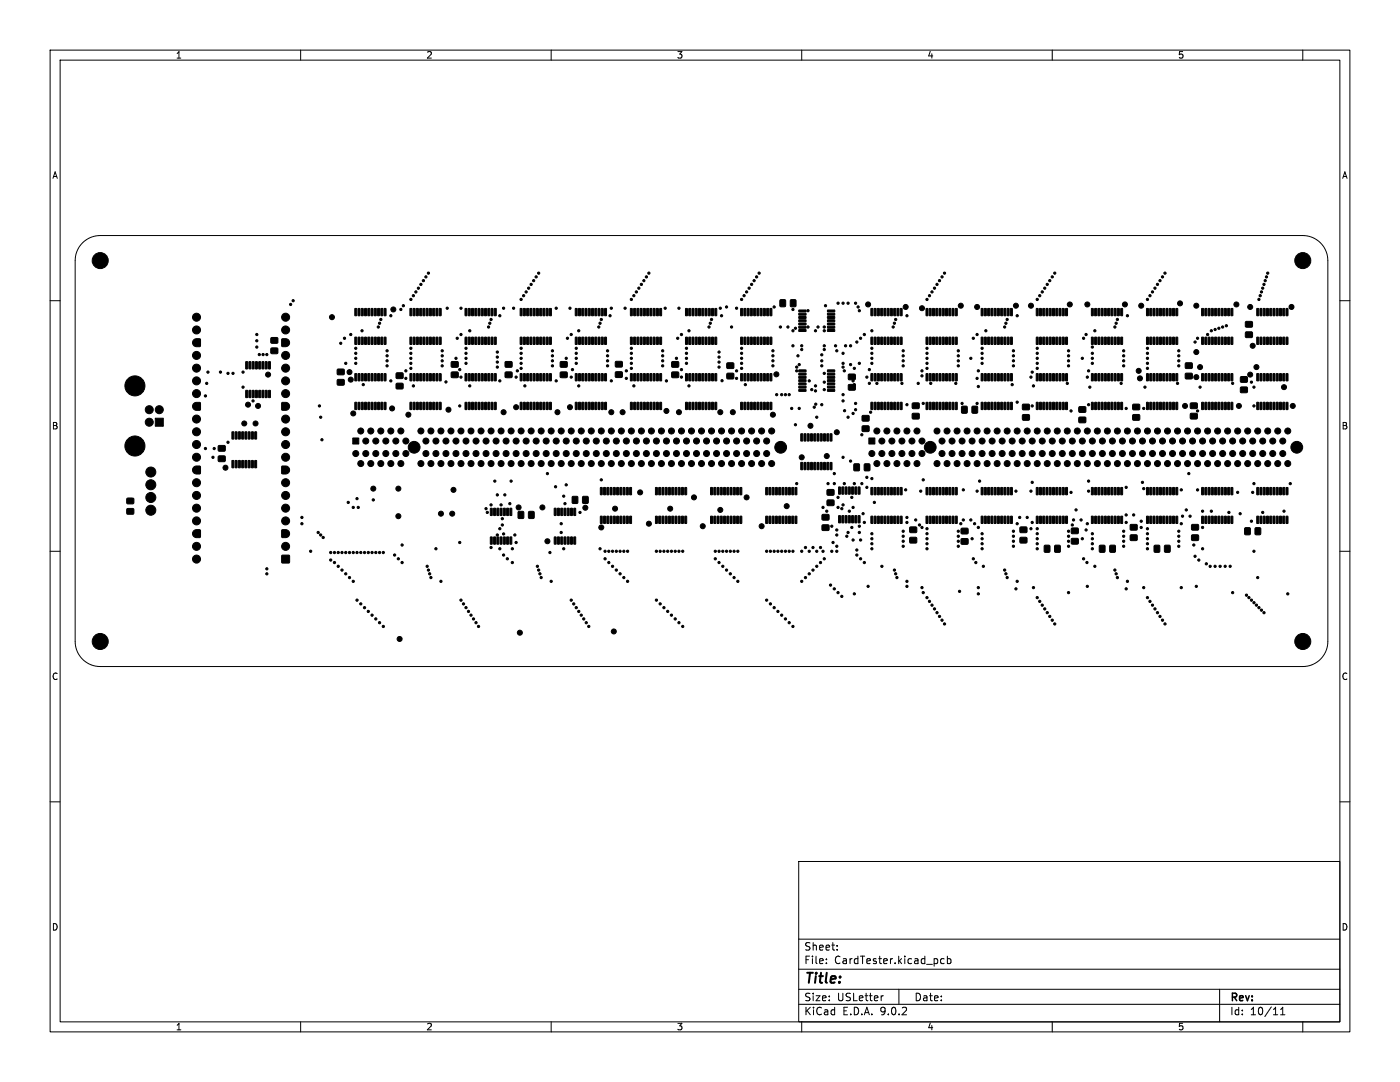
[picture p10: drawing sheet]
<svg xmlns="http://www.w3.org/2000/svg" width="279mm" height="216mm" viewBox="0 0 279 216" stroke-linecap="round" stroke-linejoin="round" font-family="sans-serif">
<defs><g id="words">
<text font-size="2.8" x="160.4" y="196.8">Title:</text>
<g font-size="2.1">
<text x="160.4" y="189.9">Sheet:</text>
<text x="160.4" y="192.6">File:</text>
<text x="166.5" y="192.6">CardTester.kicad_pcb</text>
<text x="160.4" y="202.8">KiCad</text>
<text x="160.4" y="200">Size:</text>
<text x="167" y="200">USLetter</text>
<text x="168.1" y="202.8">E.D.A.</text>
<text x="175.7" y="202.8">9.0.2</text>
<text x="182.4" y="200">Date:</text>
<text x="245.4" y="200.2">Rev:</text>
<text x="245.4" y="202.8">Id:</text>
<text x="249.5" y="202.8">10/11</text>
</g>
<g font-size="1.8">
<text x="35" y="11.9">1</text>
<text x="85" y="11.9">2</text>
<text x="135" y="11.9">3</text>
<text x="185" y="11.9">4</text>
<text x="235" y="11.9">5</text>
<text x="10.3" y="35.9">A</text>
<text x="267.7" y="35.9">A</text>
<text x="10.3" y="85.9">B</text>
<text x="267.7" y="85.9">B</text>
<text x="10.3" y="135.9">C</text>
<text x="267.7" y="135.9">C</text>
<text x="10.3" y="185.9">D</text>
<text x="267.7" y="185.9">D</text>
<text x="35" y="205.8">1</text>
<text x="85" y="205.8">2</text>
<text x="135" y="205.8">3</text>
<text x="185" y="205.8">4</text>
<text x="235" y="205.8">5</text>
</g>
</g></defs>
<g fill="none" stroke="#000" stroke-width=".2">
<path d="M10 10h259.4v195.9h-259.4zM12 12h255.4v191.9h-255.4zM60 10v2M110 10v2M160 10v2M210 10v2M260 10v2M16.5 48.5a5 5 0 0 1 3.5-1.5h240a5 5 0 0 1 5 5v76a5 5 0 0 1-5 5h-240a5 5 0 0 1-5-5v-76a5 5 0 0 1 1.5-3.5zM10 60h2M267.4 60h2M10 110h2M267.4 110h2"/>
<path d="M10 160h2M159.4 171.9h108v32h-108zM267.4 160h2M159.4 197.4h108M159.4 193.4h108M159.4 187.4h108M164.9 192.1v.2M164.9 191.4v.1M167.1 189.4v.2M167.1 188.7v.1M176.3 198.7l-.3 .1M179.4 197.4v3"/>
<path d="M188.4 191.4l-.4-.1-.3 .3 .2 .6h.5M189.1 191.4l.4-.1 .3 .3-.2 .6h-.5M189.1 190.8v1.5M243.4 197.4v6.5M60 203.9v2M110 203.9v2M159.4 200.4h108M160 203.9v2M210 203.9v2M255.6 202.5h.8M255.6 201.4l.4-.4v1.5M260 203.9v2"/>
</g>
<g fill="#000" stroke="#000" stroke-width=".2">
<path d="M38.6 67.9l.5-.3 .9 .1v1.4l-.8 .1a.8 .8 0 0 1-.7-.5 .8 .8 0 0 1 .1-.8zM49.1 72.2h.3v1.4h-.4zM49.1 77.9h.3v1.4h-.4zM49.7 72.2h.4l-.1 1.4h-.3zM49.7 77.9h.4l-.1 1.4h-.3zM50.4 72.2h.3v1.4h-.4zM50.4 77.9h.3v1.4h-.4zM51 72.2h.4l-.1 1.4h-.3zM51 77.9h.4l-.1 1.4h-.3zM51.7 72.2h.3v1.4h-.4zM51.7 77.9h.3v1.4h-.4zM52.3 72.2h.4l-.1 1.4h-.3z"/>
<path d="M52.3 77.9h.4l-.1 1.4h-.3zM53 72.2h.3v1.4h-.4zM53 77.9h.3v1.4h-.4zM53.6 72.2h.4l-.1 1.4h-.3zM53.6 77.9h.4l-.1 1.4h-.3zM54.1 67.4h1.3v1h-1.3zM54.1 69.5h1.3v1h-1.3zM56.2 67.7l.8-.1a.8 .8 0 0 1 .8 .8 .8 .8 0 0 1-.8 .8l-.8-.1zM67.3 73.7h1.4v1h-1.4zM67.3 75.8h1.4v1h-1.4zM70.8 67.3h.4l-.1 1.4h-.3zM70.8 61.6h.4l-.1 1.4h-.3z"/>
<path d="M70.8 74.6h.4l-.1 1.4h-.3zM71.5 67.3h.3v1.4h-.3zM71.5 61.6h.3v1.4h-.3zM71.5 74.6h.3v1.4h-.3zM72.1 67.3h.4l-.1 1.4h-.3zM72.1 61.6h.4l-.1 1.4h-.3zM72.1 74.6h.4l-.1 1.4h-.3zM72.8 67.3h.3v1.4h-.3zM72.8 61.6h.3v1.4h-.3zM72.8 74.6h.3v1.4h-.3zM73.4 67.3h.4l-.1 1.4h-.3zM73.4 61.6h.4l-.1 1.4h-.3z"/>
<path d="M73.4 74.6h.4l-.1 1.4h-.3zM74.1 67.3h.3v1.4h-.3zM74.1 61.6h.3v1.4h-.3zM74.1 74.6h.3v1.4h-.3zM74.7 67.3h.4l-.1 1.4h-.3zM74.7 61.6h.4l-.1 1.4h-.3zM74.7 74.6h.4l-.1 1.4h-.3zM75.4 67.3h.3v1.4h-.3zM75.4 61.6h.3v1.4h-.3zM75.4 74.6h.3v1.4h-.3zM76 67.3h.4l-.1 1.4h-.3zM76 61.6h.4l-.1 1.4h-.3z"/>
<path d="M76 74.6h.4l-.1 1.4h-.3zM76.7 67.3h.3v1.4h-.3zM76.7 61.6h.3v1.4h-.3zM76.7 74.6h.3v1.4h-.3zM79.1 76.5h1.3v1.1h-1.3zM79.1 74.4h1.3v1.1h-1.3zM81.8 67.3h.4l-.1 1.4h-.3zM81.8 61.6h.4l-.1 1.4h-.3zM81.8 74.6h.4l-.1 1.4h-.3zM82.5 67.3h.3v1.4h-.3zM82.5 61.6h.3v1.4h-.3zM82.5 74.6h.3v1.4h-.3z"/>
<path d="M83.1 67.3h.4l-.1 1.4h-.3zM83.1 61.6h.4l-.1 1.4h-.3zM83.1 74.6h.4l-.1 1.4h-.3zM83.8 67.3h.3v1.4h-.3zM83.8 61.6h.3v1.4h-.3zM83.8 74.6h.3v1.4h-.3zM84.4 67.3h.4l-.1 1.4h-.3zM84.4 61.6h.4l-.1 1.4h-.3zM84.4 74.6h.4l-.1 1.4h-.3zM85.1 67.3h.3v1.4h-.3zM85.1 61.6h.3v1.4h-.3zM85.1 74.6h.3v1.4h-.3z"/>
<path d="M85.7 67.3h.4l-.1 1.4h-.3zM85.7 61.6h.4l-.1 1.4h-.3zM85.7 74.6h.4l-.1 1.4h-.3zM86.4 67.3h.3v1.4h-.3zM86.4 61.6h.3v1.4h-.3zM86.4 74.6h.3v1.4h-.3zM87 67.3h.4l-.1 1.4h-.3zM87 61.6h.4l-.1 1.4h-.3zM87 74.6h.4l-.1 1.4h-.3zM87.7 67.3h.3v1.4h-.3zM87.7 61.6h.3v1.4h-.3zM87.7 74.6h.3v1.4h-.3z"/>
<path d="M90.1 72.2h1.3v1h-1.3zM90.1 74.3h1.3v1h-1.3zM92.8 67.3h.4l-.1 1.4h-.3zM92.8 61.6h.4l-.1 1.4h-.3zM92.8 74.6h.4l-.1 1.4h-.3zM93.5 67.3h.3v1.4h-.3zM93.5 61.6h.3v1.4h-.3zM93.5 74.6h.3v1.4h-.3zM94.1 67.3h.4l-.1 1.4h-.3zM94.1 61.6h.4l-.1 1.4h-.3zM94.1 74.6h.4l-.1 1.4h-.3zM94.8 67.3h.3v1.4h-.3z"/>
<path d="M94.8 61.6h.3v1.4h-.3zM94.8 74.6h.3v1.4h-.3zM95.4 67.3h.4l-.1 1.4h-.3zM95.4 61.6h.4l-.1 1.4h-.3zM95.4 74.6h.4l-.1 1.4h-.3zM96.1 67.3h.3v1.4h-.3zM96.1 61.6h.3v1.4h-.3zM96.1 74.6h.3v1.4h-.3zM96.7 67.3h.4l-.1 1.4h-.3zM96.7 61.6h.4l-.1 1.4h-.3zM96.7 74.6h.4l-.1 1.4h-.3zM97.4 67.3h.3v1.4h-.3z"/>
<path d="M97.4 61.6h.3v1.4h-.3zM97.4 74.6h.3v1.4h-.3zM98 67.3h.4l-.1 1.4h-.3zM98 61.6h.4l-.1 1.4h-.3zM98 74.6h.4l-.1 1.4h-.3zM98.7 67.3h.3v1.4h-.3zM98.7 61.6h.3v1.4h-.3zM98.7 74.6h.3v1.4h-.3zM100.8 72.2h1.4v1h-1.4zM100.8 74.3h1.4v1h-1.4zM103.8 67.3h.4l-.1 1.4h-.3zM103.8 61.6h.4l-.1 1.4h-.3z"/>
<path d="M103.8 74.6h.4l-.1 1.4h-.3zM104.5 67.3h.3v1.4h-.3zM104.5 61.6h.3v1.4h-.3zM104.5 74.6h.3v1.4h-.3zM105.1 67.3h.4l-.1 1.4h-.3zM105.1 61.6h.4l-.1 1.4h-.3zM105.1 74.6h.4l-.1 1.4h-.3zM105.8 67.3h.3v1.4h-.3zM105.8 61.6h.3v1.4h-.3zM105.8 74.6h.3v1.4h-.3zM106.4 67.3h.4l-.1 1.4h-.3zM106.4 61.6h.4l-.1 1.4h-.3z"/>
<path d="M106.4 74.6h.4l-.1 1.4h-.3zM107.1 67.3h.3v1.4h-.3zM107.1 61.6h.3v1.4h-.3zM107.1 74.6h.3v1.4h-.3zM107.7 67.3h.4l-.1 1.4h-.3zM107.7 61.6h.4l-.1 1.4h-.3zM107.7 74.6h.4l-.1 1.4h-.3zM108.4 67.3h.3v1.4h-.3zM108.4 61.6h.3v1.4h-.3zM108.4 74.6h.3v1.4h-.3zM109 67.3h.4l-.1 1.4h-.3zM109 61.6h.4l-.1 1.4h-.3z"/>
<path d="M109 74.6h.4l-.1 1.4h-.3zM109.7 67.3h.3v1.4h-.3zM109.7 61.6h.3v1.4h-.3zM109.7 74.6h.3v1.4h-.3zM111.8 72.2h1.4v1h-1.4zM111.8 74.3h1.4v1h-1.4zM114.8 67.3h.4l-.1 1.4h-.3zM114.8 61.6h.4l-.1 1.4h-.3zM114.8 74.6h.4l-.1 1.4h-.3zM115.5 67.3h.3v1.4h-.3zM115.5 61.6h.3v1.4h-.3zM115.5 74.6h.3v1.4h-.3z"/>
<path d="M116.1 67.3h.4l-.1 1.4h-.3zM116.1 61.6h.4l-.1 1.4h-.3zM116.1 74.6h.4l-.1 1.4h-.3zM116.8 67.3h.3v1.4h-.3zM116.8 61.6h.3v1.4h-.3zM116.8 74.6h.3v1.4h-.3zM117.4 67.3h.4l-.1 1.4h-.3zM117.4 61.6h.4l-.1 1.4h-.3zM117.4 74.6h.4l-.1 1.4h-.3zM118.1 67.3h.3v1.4h-.3zM118.1 61.6h.3v1.4h-.3zM118.1 74.6h.3v1.4h-.3z"/>
<path d="M118.7 67.3h.4l-.1 1.4h-.3zM118.7 61.6h.4l-.1 1.4h-.3zM118.7 74.6h.4l-.1 1.4h-.3zM119.4 67.3h.3v1.4h-.3zM119.4 61.6h.3v1.4h-.3zM119.4 74.6h.3v1.4h-.3zM120 67.3h.4l-.1 1.4h-.3zM120 61.6h.4l-.1 1.4h-.3zM120 74.6h.4l-.1 1.4h-.3zM120.7 67.3h.3v1.4h-.3zM120.7 61.6h.3v1.4h-.3zM120.7 74.6h.3v1.4h-.3z"/>
<path d="M122.8 72.2h1.4v1h-1.4zM122.8 74.2h1.4v1.1h-1.4zM125.8 74.6h.4l-.1 1.4h-.3zM125.8 67.3h.4l-.1 1.4h-.3zM125.8 61.6h.4l-.1 1.4h-.3zM126.5 74.6h.3v1.4h-.3zM126.5 67.3h.3v1.4h-.3zM126.5 61.6h.3v1.4h-.3zM127.1 74.6h.4l-.1 1.4h-.3zM127.1 67.3h.4l-.1 1.4h-.3zM127.1 61.6h.4l-.1 1.4h-.3zM127.8 74.6h.3v1.4h-.3z"/>
<path d="M127.8 67.3h.3v1.4h-.3zM127.8 61.6h.3v1.4h-.3zM128.4 74.6h.4l-.1 1.4h-.3zM128.4 67.3h.4l-.1 1.4h-.3zM128.4 61.6h.4l-.1 1.4h-.3zM129.1 74.6h.3v1.4h-.3zM129.1 67.3h.3v1.4h-.3zM129.1 61.6h.3v1.4h-.3zM129.7 74.6h.4l-.1 1.4h-.3zM129.7 67.3h.4l-.1 1.4h-.3zM129.7 61.6h.4l-.1 1.4h-.3zM130.4 74.6h.3v1.4h-.3z"/>
<path d="M130.4 67.3h.3v1.4h-.3zM130.4 61.6h.3v1.4h-.3zM131 74.6h.4l-.1 1.4h-.3zM131 67.3h.4l-.1 1.4h-.3zM131 61.6h.4l-.1 1.4h-.3zM131.7 74.6h.3v1.4h-.3zM131.7 67.3h.3v1.4h-.3zM131.7 61.6h.3v1.4h-.3zM134.1 72.2h1.3v1h-1.3zM134.1 74.3h1.3v1h-1.3zM136.8 74.6h.4l-.1 1.4h-.3zM136.8 67.3h.4l-.1 1.4h-.3z"/>
<path d="M136.8 61.6h.4l-.1 1.4h-.3zM137.5 74.6h.3v1.4h-.3zM137.5 67.3h.3v1.4h-.3zM137.5 61.6h.3v1.4h-.3zM138.1 74.6h.4l-.1 1.4h-.3zM138.1 67.3h.4l-.1 1.4h-.3zM138.1 61.6h.4l-.1 1.4h-.3zM138.8 74.6h.3v1.4h-.3zM138.8 67.3h.3v1.4h-.3zM138.8 61.6h.3v1.4h-.3zM139.4 74.6h.4l-.1 1.4h-.3zM139.4 67.3h.4l-.1 1.4h-.3z"/>
<path d="M139.4 61.6h.4l-.1 1.4h-.3zM140.1 74.6h.3v1.4h-.3zM140.1 67.3h.3v1.4h-.3zM140.1 61.6h.3v1.4h-.3zM140.7 74.6h.4l-.1 1.4h-.3zM140.7 67.3h.4l-.1 1.4h-.3zM140.7 61.6h.4l-.1 1.4h-.3zM141.4 74.6h.3v1.4h-.3zM141.4 67.3h.3v1.4h-.3zM141.4 61.6h.3v1.4h-.3zM142 74.6h.4l-.1 1.4h-.3zM142 67.3h.4l-.1 1.4h-.3z"/>
<path d="M142 61.6h.4l-.1 1.4h-.3zM142.7 74.6h.3v1.4h-.3zM142.7 67.3h.3v1.4h-.3zM142.7 61.6h.3v1.4h-.3zM145.1 72.4h1.3v1.1h-1.3zM145.1 74.5h1.3v1.1h-1.3zM147.8 74.6h.4l-.1 1.4h-.3zM147.8 67.3h.4l-.1 1.4h-.3zM147.8 61.6h.4l-.1 1.4h-.3zM148.5 74.6h.3v1.4h-.3zM148.5 67.3h.3v1.4h-.3zM148.5 61.6h.3v1.4h-.3z"/>
<path d="M149.1 74.6h.4l-.1 1.4h-.3zM149.1 67.3h.4l-.1 1.4h-.3zM149.1 61.6h.4l-.1 1.4h-.3zM149.8 74.6h.3v1.4h-.3zM149.8 67.3h.3v1.4h-.3zM149.8 61.6h.3v1.4h-.3zM150.4 74.6h.4l-.1 1.4h-.3zM150.4 67.3h.4l-.1 1.4h-.3zM150.4 61.6h.4l-.1 1.4h-.3zM151.1 74.6h.3v1.4h-.3zM151.1 67.3h.3v1.4h-.3zM151.1 61.6h.3v1.4h-.3z"/>
<path d="M151.7 74.6h.4l-.1 1.4h-.3zM151.7 67.3h.4l-.1 1.4h-.3zM151.7 61.6h.4l-.1 1.4h-.3zM152.4 74.6h.3v1.4h-.3zM152.4 67.3h.3v1.4h-.3zM152.4 61.6h.3v1.4h-.3zM153 74.6h.4l-.1 1.4h-.3zM153 67.3h.4l-.1 1.4h-.3zM153 61.6h.4l-.1 1.4h-.3zM153.7 74.6h.3v1.4h-.3zM153.7 67.3h.3v1.4h-.3zM153.7 61.6h.3v1.4h-.3z"/>
<path d="M155.7 59.8h1v1.4h-1zM157.8 59.8h1v1.4h-1zM159.4 73.8h1.4l.1 .3-1.4 .1zM159.4 74.5h1.4l.1 .3h-1.4zM159.4 75.1h1.4l.1 .3-1.4 .1zM159.4 75.8h1.4l.1 .3h-1.4zM159.4 76.4h1.4l.1 .3-1.4 .1zM159.4 77.1h1.4l.1 .3h-1.4zM159.4 77.7h1.4l.1 .3-1.4 .1zM159.4 61.9h1.4l.1 .3h-1.4zM159.4 62.5h1.4l.1 .3-1.4 .1zM159.4 63.2h1.4l.1 .3h-1.4z"/>
<path d="M159.4 63.8h1.4l.1 .3-1.4 .1zM159.4 64.5h1.4l.1 .3h-1.4zM159.4 65.1h1.4l.1 .3-1.4 .1zM159.4 65.8h1.4l.1 .3h-1.4zM165.2 77.7h1.3l.1 .3-1.4 .1zM165.2 77.1h1.3l.1 .3h-1.4zM165.2 76.4h1.3l.1 .3-1.4 .1zM165.2 75.8h1.3l.1 .3h-1.4zM165.2 75.1h1.3l.1 .3-1.4 .1zM165.2 74.5h1.3l.1 .3h-1.4zM165.2 73.8h1.3l.1 .3-1.4 .1zM165.2 65.8h1.3l.1 .3h-1.4z"/>
<path d="M165.2 65.1h1.3l.1 .3-1.4 .1zM165.2 64.5h1.3l.1 .3h-1.4zM165.2 63.8h1.3l.1 .3-1.4 .1zM165.2 63.2h1.3l.1 .3h-1.4zM165.2 62.5h1.3l.1 .3-1.4 .1zM165.2 61.9h1.3l.1 .3h-1.4zM169.3 76.8h1.4v1h-1.4zM169.3 74.7h1.4v1h-1.4zM173.8 74.6h.4l-.1 1.4h-.3zM173.8 67.3h.4l-.1 1.4h-.3zM173.8 61.6h.4l-.1 1.4h-.3zM174.5 74.6h.3v1.4h-.3z"/>
<path d="M174.5 67.3h.3v1.4h-.3zM174.5 61.6h.3v1.4h-.3zM175.1 74.6h.4l-.1 1.4h-.3zM175.1 67.3h.4l-.1 1.4h-.3zM175.1 61.6h.4l-.1 1.4h-.3zM175.8 74.6h.3v1.4h-.3zM175.8 67.3h.3v1.4h-.3zM175.8 61.6h.3v1.4h-.3zM176.4 74.6h.4l-.1 1.4h-.3zM176.4 67.3h.4l-.1 1.4h-.3zM176.4 61.6h.4l-.1 1.4h-.3zM177.1 74.6h.3v1.4h-.3z"/>
<path d="M177.1 67.3h.3v1.4h-.3zM177.1 61.6h.3v1.4h-.3zM177.7 74.6h.4l-.1 1.4h-.3zM177.7 67.3h.4l-.1 1.4h-.3zM177.7 61.6h.4l-.1 1.4h-.3zM178.4 74.6h.3v1.4h-.3zM178.4 67.3h.3v1.4h-.3zM178.4 61.6h.3v1.4h-.3zM179 74.6h.4l-.1 1.4h-.3zM179 67.3h.4l-.1 1.4h-.3zM179 61.6h.4l-.1 1.4h-.3zM179.7 74.6h.3v1.4h-.3z"/>
<path d="M179.7 67.3h.3v1.4h-.3zM179.7 61.6h.3v1.4h-.3zM184.8 67.3h.4l-.1 1.4h-.3zM184.8 61.6h.4l-.1 1.4h-.3zM184.8 74.6h.4l-.1 1.4h-.3zM185.5 67.3h.3v1.4h-.3zM185.5 61.6h.3v1.4h-.3zM185.5 74.6h.3v1.4h-.3zM186.1 67.3h.4l-.1 1.4h-.3zM186.1 61.6h.4l-.1 1.4h-.3zM186.1 74.6h.4l-.1 1.4h-.3zM186.8 67.3h.3v1.4h-.3z"/>
<path d="M186.8 61.6h.3v1.4h-.3zM186.8 74.6h.3v1.4h-.3zM187.4 67.3h.4l-.1 1.4h-.3zM187.4 61.6h.4l-.1 1.4h-.3zM187.4 74.6h.4l-.1 1.4h-.3zM188.1 67.3h.3v1.4h-.3zM188.1 61.6h.3v1.4h-.3zM188.1 74.6h.3v1.4h-.3zM188.7 67.3h.4l-.1 1.4h-.3zM188.7 61.6h.4l-.1 1.4h-.3zM188.7 74.6h.4l-.1 1.4h-.3zM189.4 67.3h.3v1.4h-.3z"/>
<path d="M189.4 61.6h.3v1.4h-.3zM189.4 74.6h.3v1.4h-.3zM190 67.3h.4l-.1 1.4h-.3zM190 61.6h.4l-.1 1.4h-.3zM190 74.6h.4l-.1 1.4h-.3zM190.7 67.3h.3v1.4h-.3zM190.7 61.6h.3v1.4h-.3zM190.7 74.6h.3v1.4h-.3zM195.8 74.6h.4l-.1 1.4h-.3zM195.8 67.3h.4l-.1 1.4h-.3zM195.8 61.6h.4l-.1 1.4h-.3zM196.5 74.6h.3v1.4h-.3z"/>
<path d="M196.5 67.3h.3v1.4h-.3zM196.5 61.6h.3v1.4h-.3zM197.1 74.6h.4l-.1 1.4h-.3zM197.1 67.3h.4l-.1 1.4h-.3zM197.1 61.6h.4l-.1 1.4h-.3zM197.8 74.6h.3v1.4h-.3zM197.8 67.3h.3v1.4h-.3zM197.8 61.6h.3v1.4h-.3zM198.4 74.6h.4l-.1 1.4h-.3zM198.4 67.3h.4l-.1 1.4h-.3zM198.4 61.6h.4l-.1 1.4h-.3zM199.1 74.6h.3v1.4h-.3z"/>
<path d="M199.1 67.3h.3v1.4h-.3zM199.1 61.6h.3v1.4h-.3zM199.7 74.6h.4l-.1 1.4h-.3zM199.7 67.3h.4l-.1 1.4h-.3zM199.7 61.6h.4l-.1 1.4h-.3zM200.4 74.6h.3v1.4h-.3zM200.4 67.3h.3v1.4h-.3zM200.4 61.6h.3v1.4h-.3zM201 74.6h.4l-.1 1.4h-.3zM201 67.3h.4l-.1 1.4h-.3zM201 61.6h.4l-.1 1.4h-.3zM201.7 74.6h.3v1.4h-.3z"/>
<path d="M201.7 67.3h.3v1.4h-.3zM201.7 61.6h.3v1.4h-.3zM206.8 74.6h.4l-.1 1.4h-.3zM206.8 67.3h.4l-.1 1.4h-.3zM206.8 61.6h.4l-.1 1.4h-.3zM207.5 74.6h.3v1.4h-.3zM207.5 67.3h.3v1.4h-.3zM207.5 61.6h.3v1.4h-.3zM208.1 74.6h.4l-.1 1.4h-.3zM208.1 67.3h.4l-.1 1.4h-.3zM208.1 61.6h.4l-.1 1.4h-.3zM208.8 74.6h.3v1.4h-.3z"/>
<path d="M208.8 67.3h.3v1.4h-.3zM208.8 61.6h.3v1.4h-.3zM209.4 74.6h.4l-.1 1.4h-.3zM209.4 67.3h.4l-.1 1.4h-.3zM209.4 61.6h.4l-.1 1.4h-.3zM210.1 74.6h.3v1.4h-.3zM210.1 67.3h.3v1.4h-.3zM210.1 61.6h.3v1.4h-.3zM210.7 74.6h.4l-.1 1.4h-.3zM210.7 67.3h.4l-.1 1.4h-.3zM210.7 61.6h.4l-.1 1.4h-.3zM211.4 74.6h.3v1.4h-.3z"/>
<path d="M211.4 67.3h.3v1.4h-.3zM211.4 61.6h.3v1.4h-.3zM212 74.6h.4l-.1 1.4h-.3zM212 67.3h.4l-.1 1.4h-.3zM212 61.6h.4l-.1 1.4h-.3zM212.7 74.6h.3v1.4h-.3zM212.7 67.3h.3v1.4h-.3zM212.7 61.6h.3v1.4h-.3zM217.8 74.6h.4l-.1 1.4h-.3zM217.8 67.3h.4l-.1 1.4h-.3zM217.8 61.6h.4l-.1 1.4h-.3zM218.5 74.6h.3v1.4h-.3z"/>
<path d="M218.5 67.3h.3v1.4h-.3zM218.5 61.6h.3v1.4h-.3zM219.1 74.6h.4l-.1 1.4h-.3zM219.1 67.3h.4l-.1 1.4h-.3zM219.1 61.6h.4l-.1 1.4h-.3zM219.8 74.6h.3v1.4h-.3zM219.8 67.3h.3v1.4h-.3zM219.8 61.6h.3v1.4h-.3zM220.4 74.6h.4l-.1 1.4h-.3zM220.4 67.3h.4l-.1 1.4h-.3zM220.4 61.6h.4l-.1 1.4h-.3zM221.1 74.6h.3v1.4h-.3z"/>
<path d="M221.1 67.3h.3v1.4h-.3zM221.1 61.6h.3v1.4h-.3zM221.7 74.6h.4l-.1 1.4h-.3zM221.7 67.3h.4l-.1 1.4h-.3zM221.7 61.6h.4l-.1 1.4h-.3zM222.4 74.6h.3v1.4h-.3zM222.4 67.3h.3v1.4h-.3zM222.4 61.6h.3v1.4h-.3zM223 74.6h.4l-.1 1.4h-.3zM223 67.3h.4l-.1 1.4h-.3zM223 61.6h.4l-.1 1.4h-.3zM223.7 74.6h.3v1.4h-.3z"/>
<path d="M223.7 67.3h.3v1.4h-.3zM223.7 61.6h.3v1.4h-.3zM228.8 74.6h.4l-.1 1.4h-.3zM228.8 67.3h.4l-.1 1.4h-.3zM228.8 61.6h.4l-.1 1.4h-.3zM229.5 74.6h.3v1.4h-.3zM229.5 67.3h.3v1.4h-.3zM229.5 61.6h.3v1.4h-.3zM230.1 74.6h.4l-.1 1.4h-.3zM230.1 67.3h.4l-.1 1.4h-.3zM230.1 61.6h.4l-.1 1.4h-.3zM230.8 74.6h.3v1.4h-.3z"/>
<path d="M230.8 67.3h.3v1.4h-.3zM230.8 61.6h.3v1.4h-.3zM231.4 74.6h.4l-.1 1.4h-.3zM231.4 67.3h.4l-.1 1.4h-.3zM231.4 61.6h.4l-.1 1.4h-.3zM232.1 74.6h.3v1.4h-.3zM232.1 67.3h.3v1.4h-.3zM232.1 61.6h.3v1.4h-.3zM232.7 74.6h.4l-.1 1.4h-.3zM232.7 67.3h.4l-.1 1.4h-.3zM232.7 61.6h.4l-.1 1.4h-.3zM233.4 74.6h.3v1.4h-.3z"/>
<path d="M233.4 67.3h.3v1.4h-.3zM233.4 61.6h.3v1.4h-.3zM234 74.6h.4l-.1 1.4h-.3zM234 67.3h.4l-.1 1.4h-.3zM234 61.6h.4l-.1 1.4h-.3zM234.7 74.6h.3v1.4h-.3zM234.7 67.3h.3v1.4h-.3zM234.7 61.6h.3v1.4h-.3zM236.6 74.5h1.3v1.1h-1.3zM236.6 72.4h1.3v1.1h-1.3zM239.8 67.3h.4l-.1 1.4h-.3zM239.8 61.6h.4l-.1 1.4h-.3z"/>
<path d="M239.8 74.6h.4l-.1 1.4h-.3zM240.5 67.3h.3v1.4h-.3zM240.5 61.6h.3v1.4h-.3zM240.5 74.6h.3v1.4h-.3zM241.1 67.3h.4l-.1 1.4h-.3zM241.1 61.6h.4l-.1 1.4h-.3zM241.1 74.6h.4l-.1 1.4h-.3zM241.8 67.3h.3v1.4h-.3zM241.8 61.6h.3v1.4h-.3zM241.8 74.6h.3v1.4h-.3zM242.4 67.3h.4l-.1 1.4h-.3zM242.4 61.6h.4l-.1 1.4h-.3z"/>
<path d="M242.4 74.6h.4l-.1 1.4h-.3zM243.1 67.3h.3v1.4h-.3zM243.1 61.6h.3v1.4h-.3zM243.1 74.6h.3v1.4h-.3zM243.7 67.3h.4l-.1 1.4h-.3zM243.7 61.6h.4l-.1 1.4h-.3zM243.7 74.6h.4l-.1 1.4h-.3zM244.4 67.3h.3v1.4h-.3zM244.4 61.6h.3v1.4h-.3zM244.4 74.6h.3v1.4h-.3zM245 67.3h.4l-.1 1.4h-.3zM245 61.6h.4l-.1 1.4h-.3z"/>
<path d="M245 74.6h.4l-.1 1.4h-.3zM245.7 67.3h.3v1.4h-.3zM245.7 61.6h.3v1.4h-.3zM245.7 74.6h.3v1.4h-.3zM247.6 77.3h1.3v1h-1.3zM247.6 75.2h1.3v1h-1.3zM248.6 64.2h1.3v1h-1.3zM248.6 66.3h1.3v1h-1.3zM250.8 67.3h.4l-.1 1.4h-.3zM250.8 61.6h.4l-.1 1.4h-.3zM250.8 74.6h.4l-.1 1.4h-.3zM251.5 67.3h.3v1.4h-.3z"/>
<path d="M251.5 61.6h.3v1.4h-.3zM251.5 74.6h.3v1.4h-.3zM252.1 67.3h.4l-.1 1.4h-.3zM252.1 61.6h.4l-.1 1.4h-.3zM252.1 74.6h.4l-.1 1.4h-.3zM252.8 67.3h.3v1.4h-.3zM252.8 61.6h.3v1.4h-.3zM252.8 74.6h.3v1.4h-.3zM253.4 67.3h.4l-.1 1.4h-.3zM253.4 61.6h.4l-.1 1.4h-.3zM253.4 74.6h.4l-.1 1.4h-.3zM254.1 67.3h.3v1.4h-.3z"/>
<path d="M254.1 61.6h.3v1.4h-.3zM254.1 74.6h.3v1.4h-.3zM254.7 67.3h.4l-.1 1.4h-.3zM254.7 61.6h.4l-.1 1.4h-.3zM254.7 74.6h.4l-.1 1.4h-.3zM255.4 67.3h.3v1.4h-.3zM255.4 61.6h.3v1.4h-.3zM255.4 74.6h.3v1.4h-.3zM256 67.3h.4l-.1 1.4h-.3zM256 61.6h.4l-.1 1.4h-.3zM256 74.6h.4l-.1 1.4h-.3zM256.7 67.3h.3v1.4h-.3z"/>
<path d="M256.7 61.6h.3v1.4h-.3zM256.7 74.6h.3v1.4h-.3zM25.3 99.4h1.4v1.1h-1.4zM31 83.5h1.6v1.6h-1.6zM38.6 93.3l.5-.3 .9 .1v1.4l-.8 .1a.8 .8 0 0 1-.7-.5 .8 .8 0 0 1 .1-.8zM38.6 80.6l.5-.3 .9 .1v1.4l-.8 .1a.8 .8 0 0 1-.7-.5 .8 .8 0 0 1 .1-.8zM43.6 88.9h1.3v1.1h-1.3zM43.6 91h1.3v1.1h-1.3zM46.3 91.9h.4l-.1 1.4h-.3zM46.3 86.2h.4l-.1 1.4h-.3zM47 91.9h.3v1.4h-.4zM47 86.2h.3v1.4h-.4z"/>
<path d="M47.6 91.9h.4l-.1 1.4h-.3zM47.6 86.2h.4l-.1 1.4h-.3zM48.3 91.9h.3v1.4h-.4zM48.3 86.2h.3v1.4h-.4zM48.9 91.9h.4l-.1 1.4h-.3zM48.9 86.2h.4l-.1 1.4h-.3zM49.6 91.9h.3v1.4h-.4zM49.6 86.2h.3v1.4h-.4zM50.2 91.9h.4l-.1 1.4h-.3zM50.2 86.2h.4l-.1 1.4h-.3zM50.9 91.9h.3v1.4h-.4zM50.9 86.2h.3v1.4h-.4z"/>
<path d="M56.2 80.4l.8-.1a.8 .8 0 0 1 .8 .8 .8 .8 0 0 1-.8 .8l-.8-.1zM56.2 93.1l.8-.1a.8 .8 0 0 1 .8 .8 .8 .8 0 0 1-.8 .8l-.8-.1zM70.4 87.4h1.2v1.2h-1.2zM70.8 80.3h.4l-.1 1.4h-.3zM71.5 80.3h.3v1.4h-.3zM72.1 80.3h.4l-.1 1.4h-.3zM72.8 80.3h.3v1.4h-.3zM73.4 80.3h.4l-.1 1.4h-.3zM74.1 80.3h.3v1.4h-.3zM74.7 80.3h.4l-.1 1.4h-.3zM75.4 80.3h.3v1.4h-.3zM76 80.3h.4l-.1 1.4h-.3z"/>
<path d="M76.7 80.3h.3v1.4h-.3zM81.8 80.3h.4l-.1 1.4h-.3zM82.5 80.3h.3v1.4h-.3zM83.1 80.3h.4l-.1 1.4h-.3zM83.8 80.3h.3v1.4h-.3zM84.4 80.3h.4l-.1 1.4h-.3zM85.1 80.3h.3v1.4h-.3zM85.7 80.3h.4l-.1 1.4h-.3zM86.4 80.3h.3v1.4h-.3zM87 80.3h.4l-.1 1.4h-.3zM87.7 80.3h.3v1.4h-.3zM92.8 80.3h.4l-.1 1.4h-.3z"/>
<path d="M93.5 80.3h.3v1.4h-.3zM94.1 80.3h.4l-.1 1.4h-.3zM94.8 80.3h.3v1.4h-.3zM95.4 80.3h.4l-.1 1.4h-.3zM96.1 80.3h.3v1.4h-.3zM96.7 80.3h.4l-.1 1.4h-.3zM97.4 80.3h.3v1.4h-.3zM98 80.3h.4l-.1 1.4h-.3zM98.7 80.3h.3v1.4h-.3zM103.8 80.3h.4l-.1 1.4h-.3zM104.5 80.3h.3v1.4h-.3zM105.1 80.3h.4l-.1 1.4h-.3z"/>
<path d="M105.8 80.3h.3v1.4h-.3zM106.4 80.3h.4l-.1 1.4h-.3zM107.1 80.3h.3v1.4h-.3zM107.7 80.3h.4l-.1 1.4h-.3zM108.4 80.3h.3v1.4h-.3zM109 80.3h.4l-.1 1.4h-.3zM109.7 80.3h.3v1.4h-.3zM114.2 99.1h1.1v1.3h-1.1zM114.8 80.3h.4l-.1 1.4h-.3zM115.5 80.3h.3v1.4h-.3zM116.3 99.1h1v1.3h-1zM116.1 80.3h.4l-.1 1.4h-.3z"/>
<path d="M116.8 80.3h.3v1.4h-.3zM117.4 80.3h.4l-.1 1.4h-.3zM118.1 80.3h.3v1.4h-.3zM118.7 80.3h.4l-.1 1.4h-.3zM119.4 80.3h.3v1.4h-.3zM119.8 97.3h.4l-.1 1.4h-.3zM120 80.3h.4l-.1 1.4h-.3zM120.5 97.3h.3v1.4h-.3zM120.7 80.3h.3v1.4h-.3zM121.1 97.3h.4l-.1 1.4h-.3zM121.8 97.3h.3v1.4h-.3zM122.4 97.3h.4l-.1 1.4h-.3z"/>
<path d="M123.1 97.3h.3v1.4h-.3zM123.7 97.3h.4l-.1 1.4h-.3zM124.4 97.3h.3v1.4h-.3zM125 97.3h.4l-.1 1.4h-.3zM125.7 97.3h.3v1.4h-.3zM125.8 80.3h.4l-.1 1.4h-.3zM126.5 80.3h.3v1.4h-.3zM127.1 80.3h.4l-.1 1.4h-.3zM127.8 80.3h.3v1.4h-.3zM128.4 80.3h.4l-.1 1.4h-.3zM129.1 80.3h.3v1.4h-.3zM129.7 80.3h.4l-.1 1.4h-.3z"/>
<path d="M130.4 80.3h.3v1.4h-.3zM130.8 97.3h.4l-.1 1.4h-.3zM131 80.3h.4l-.1 1.4h-.3zM131.5 97.3h.3v1.4h-.3zM131.7 80.3h.3v1.4h-.3zM132.1 97.3h.4l-.1 1.4h-.3zM132.8 97.3h.3v1.4h-.3zM133.4 97.3h.4l-.1 1.4h-.3zM134.1 97.3h.3v1.4h-.3zM134.7 97.3h.4l-.1 1.4h-.3zM135.4 97.3h.3v1.4h-.3zM136 97.3h.4l-.1 1.4h-.3z"/>
<path d="M136.7 97.3h.3v1.4h-.3zM136.8 80.3h.4l-.1 1.4h-.3zM137.5 80.3h.3v1.4h-.3zM138.1 80.3h.4l-.1 1.4h-.3zM138.8 80.3h.3v1.4h-.3zM139.4 80.3h.4l-.1 1.4h-.3zM140.1 80.3h.3v1.4h-.3zM140.7 80.3h.4l-.1 1.4h-.3zM141.4 80.3h.3v1.4h-.3zM141.8 97.3h.4l-.1 1.4h-.3zM142 80.3h.4l-.1 1.4h-.3zM142.5 97.3h.3v1.4h-.3z"/>
<path d="M142.7 80.3h.3v1.4h-.3zM143.1 97.3h.4l-.1 1.4h-.3zM143.8 97.3h.3v1.4h-.3zM144.4 97.3h.4l-.1 1.4h-.3zM145.1 97.3h.3v1.4h-.3zM145.7 97.3h.4l-.1 1.4h-.3zM146.4 97.3h.3v1.4h-.3zM147 97.3h.4l-.1 1.4h-.3zM147.7 97.3h.3v1.4h-.3zM147.8 80.3h.4l-.1 1.4h-.3zM148.5 80.3h.3v1.4h-.3zM149.1 80.3h.4l-.1 1.4h-.3z"/>
<path d="M149.8 80.3h.3v1.4h-.3zM150.4 80.3h.4l-.1 1.4h-.3zM151.1 80.3h.3v1.4h-.3zM151.7 80.3h.4l-.1 1.4h-.3zM152.4 80.3h.3v1.4h-.3zM152.8 97.3h.4l-.1 1.4h-.3zM153 80.3h.4l-.1 1.4h-.3zM153.5 97.3h.3v1.4h-.3zM153.7 80.3h.3v1.4h-.3zM154.1 97.3h.4l-.1 1.4h-.3zM154.8 97.3h.3v1.4h-.3zM155.4 97.3h.4l-.1 1.4h-.3z"/>
<path d="M156.1 97.3h.3v1.4h-.3zM156.7 97.3h.4l-.1 1.4h-.3zM157.4 97.3h.3v1.4h-.3zM158 97.3h.4l-.1 1.4h-.3zM158.7 97.3h.3v1.4h-.3zM159.8 86.6h.4l-.1 1.4h-.3zM159.8 92.3h.4l-.1 1.4h-.3zM160.5 86.6h.3v1.4h-.3zM160.5 92.3h.3v1.4h-.3zM161.1 86.6h.4l-.1 1.4h-.3zM161.1 92.3h.4l-.1 1.4h-.3zM161.8 86.6h.3v1.4h-.3z"/>
<path d="M161.8 92.3h.3v1.4h-.3zM162.4 86.6h.4l-.1 1.4h-.3zM162.4 92.3h.4l-.1 1.4h-.3zM163.1 86.6h.3v1.4h-.3zM163.1 92.3h.3v1.4h-.3zM163.7 86.6h.4l-.1 1.4h-.3zM163.7 92.3h.4l-.1 1.4h-.3zM164.4 86.6h.3v1.4h-.3zM164.4 92.3h.3v1.4h-.3zM165 86.6h.4l-.1 1.4h-.3zM165 92.3h.4l-.1 1.4h-.3zM165.1 97.7h1.3v1.1h-1.3z"/>
<path d="M165.7 86.6h.3v1.4h-.3zM165.7 92.3h.3v1.4h-.3zM167.4 97.2h.3v1.4h-.3zM168 97.2h.4l-.1 1.4h-.3zM168.7 97.2h.3v1.4h-.3zM169.3 97.2h.4l-.1 1.4h-.3zM170 97.2h.3v1.4h-.3zM170.6 97.2h.4l-.1 1.4h-.3zM170.4 92.6h1.1v1.3h-1.1zM171.3 97.2h.3v1.4h-.3zM172.1 85h1.3v1.1h-1.3zM172.1 82.9h1.3v1.1h-1.3z"/>
<path d="M173.4 87.4h1.2v1.2h-1.2zM172.5 92.6h1.1v1.3h-1.1zM173.8 97.3h.4l-.1 1.4h-.3zM173.8 80.3h.4l-.1 1.4h-.3zM174.5 97.3h.3v1.4h-.3zM174.5 80.3h.3v1.4h-.3zM175.1 97.3h.4l-.1 1.4h-.3zM175.1 80.3h.4l-.1 1.4h-.3zM175.8 97.3h.3v1.4h-.3zM175.8 80.3h.3v1.4h-.3zM176.4 97.3h.4l-.1 1.4h-.3zM176.4 80.3h.4l-.1 1.4h-.3z"/>
<path d="M177.1 97.3h.3v1.4h-.3zM177.1 80.3h.3v1.4h-.3zM177.7 97.3h.4l-.1 1.4h-.3zM177.7 80.3h.4l-.1 1.4h-.3zM178.4 97.3h.3v1.4h-.3zM178.4 80.3h.3v1.4h-.3zM179 97.3h.4l-.1 1.4h-.3zM179 80.3h.4l-.1 1.4h-.3zM179.7 97.3h.3v1.4h-.3zM179.7 80.3h.3v1.4h-.3zM182.1 82.5h1.3v1.1h-1.3zM182.1 80.4h1.3v1.1h-1.3z"/>
<path d="M184.8 80.3h.4l-.1 1.4h-.3zM184.8 97.3h.4l-.1 1.4h-.3zM185.5 80.3h.3v1.4h-.3zM185.5 97.3h.3v1.4h-.3zM186.1 80.3h.4l-.1 1.4h-.3zM186.1 97.3h.4l-.1 1.4h-.3zM186.8 80.3h.3v1.4h-.3zM186.8 97.3h.3v1.4h-.3zM187.4 80.3h.4l-.1 1.4h-.3zM187.4 97.3h.4l-.1 1.4h-.3zM188.1 80.3h.3v1.4h-.3zM188.1 97.3h.3v1.4h-.3z"/>
<path d="M188.7 80.3h.4l-.1 1.4h-.3zM188.7 97.3h.4l-.1 1.4h-.3zM189.4 80.3h.3v1.4h-.3zM189.4 97.3h.3v1.4h-.3zM190 80.3h.4l-.1 1.4h-.3zM190 97.3h.4l-.1 1.4h-.3zM190.7 80.3h.3v1.4h-.3zM190.7 97.3h.3v1.4h-.3zM191.9 81.1h1.1v1.3h-1.1zM194 81.1h1.1v1.3h-1.1zM195.8 80.3h.4l-.1 1.4h-.3zM195.8 97.3h.4l-.1 1.4h-.3z"/>
<path d="M196.5 80.3h.3v1.4h-.3zM196.5 97.3h.3v1.4h-.3zM197.1 80.3h.4l-.1 1.4h-.3zM197.1 97.3h.4l-.1 1.4h-.3zM197.8 80.3h.3v1.4h-.3zM197.8 97.3h.3v1.4h-.3zM198.4 80.3h.4l-.1 1.4h-.3zM198.4 97.3h.4l-.1 1.4h-.3zM199.1 80.3h.3v1.4h-.3zM199.1 97.3h.3v1.4h-.3zM199.7 80.3h.4l-.1 1.4h-.3zM199.7 97.3h.4l-.1 1.4h-.3z"/>
<path d="M200.4 80.3h.3v1.4h-.3zM200.4 97.3h.3v1.4h-.3zM201 80.3h.4l-.1 1.4h-.3zM201 97.3h.4l-.1 1.4h-.3zM201.7 80.3h.3v1.4h-.3zM201.7 97.3h.3v1.4h-.3zM204.1 82.8h1.3v1h-1.3zM204.1 80.7h1.3v1h-1.3zM206.8 80.3h.4l-.1 1.4h-.3zM206.8 97.3h.4l-.1 1.4h-.3zM207.5 80.3h.3v1.4h-.3zM207.5 97.3h.3v1.4h-.3z"/>
<path d="M208.1 80.3h.4l-.1 1.4h-.3zM208.1 97.3h.4l-.1 1.4h-.3zM208.8 80.3h.3v1.4h-.3zM208.8 97.3h.3v1.4h-.3zM209.4 80.3h.4l-.1 1.4h-.3zM209.4 97.3h.4l-.1 1.4h-.3zM210.1 80.3h.3v1.4h-.3zM210.1 97.3h.3v1.4h-.3zM210.7 80.3h.4l-.1 1.4h-.3zM210.7 97.3h.4l-.1 1.4h-.3zM211.4 80.3h.3v1.4h-.3zM211.4 97.3h.3v1.4h-.3z"/>
<path d="M212 80.3h.4l-.1 1.4h-.3zM212 97.3h.4l-.1 1.4h-.3zM212.7 80.3h.3v1.4h-.3zM212.7 97.3h.3v1.4h-.3zM215.3 83.3h1.4v1h-1.4zM215.3 81.2h1.4v1h-1.4zM217.8 80.3h.4l-.1 1.4h-.3zM217.8 97.3h.4l-.1 1.4h-.3zM218.5 80.3h.3v1.4h-.3zM218.5 97.3h.3v1.4h-.3zM219.1 80.3h.4l-.1 1.4h-.3zM219.1 97.3h.4l-.1 1.4h-.3z"/>
<path d="M219.8 80.3h.3v1.4h-.3zM219.8 97.3h.3v1.4h-.3zM220.4 80.3h.4l-.1 1.4h-.3zM220.4 97.3h.4l-.1 1.4h-.3zM221.1 80.3h.3v1.4h-.3zM221.1 97.3h.3v1.4h-.3zM221.7 80.3h.4l-.1 1.4h-.3zM221.7 97.3h.4l-.1 1.4h-.3zM222.4 80.3h.3v1.4h-.3zM222.4 97.3h.3v1.4h-.3zM223 80.3h.4l-.1 1.4h-.3zM223 97.3h.4l-.1 1.4h-.3z"/>
<path d="M223.7 80.3h.3v1.4h-.3zM223.7 97.3h.3v1.4h-.3zM226.1 82.8h1.3v1h-1.3zM226.1 80.7h1.3v1h-1.3zM228.8 80.3h.4l-.1 1.4h-.3zM228.8 97.3h.4l-.1 1.4h-.3zM229.5 80.3h.3v1.4h-.3zM229.5 97.3h.3v1.4h-.3zM230.1 80.3h.4l-.1 1.4h-.3zM230.1 97.3h.4l-.1 1.4h-.3zM230.8 80.3h.3v1.4h-.3zM230.8 97.3h.3v1.4h-.3z"/>
<path d="M231.4 80.3h.4l-.1 1.4h-.3zM231.4 97.3h.4l-.1 1.4h-.3zM232.1 80.3h.3v1.4h-.3zM232.1 97.3h.3v1.4h-.3zM232.7 80.3h.4l-.1 1.4h-.3zM232.7 97.3h.4l-.1 1.4h-.3zM233.4 80.3h.3v1.4h-.3zM233.4 97.3h.3v1.4h-.3zM234 80.3h.4l-.1 1.4h-.3zM234 97.3h.4l-.1 1.4h-.3zM234.7 80.3h.3v1.4h-.3zM234.7 97.3h.3v1.4h-.3z"/>
<path d="M237.6 82.5h1.3v1.1h-1.3zM237.6 80.4h1.3v1.1h-1.3zM239.8 97.3h.4l-.1 1.4h-.3zM239.8 80.3h.4l-.1 1.4h-.3zM240.5 97.3h.3v1.4h-.3zM240.5 80.3h.3v1.4h-.3zM241.1 97.3h.4l-.1 1.4h-.3zM241.1 80.3h.4l-.1 1.4h-.3zM241.8 97.3h.3v1.4h-.3zM241.8 80.3h.3v1.4h-.3zM242.4 97.3h.4l-.1 1.4h-.3zM242.4 80.3h.4l-.1 1.4h-.3z"/>
<path d="M243.1 97.3h.3v1.4h-.3zM243.1 80.3h.3v1.4h-.3zM243.7 97.3h.4l-.1 1.4h-.3zM243.7 80.3h.4l-.1 1.4h-.3zM244.4 97.3h.3v1.4h-.3zM244.4 80.3h.3v1.4h-.3zM245 97.3h.4l-.1 1.4h-.3zM245 80.3h.4l-.1 1.4h-.3zM245.7 97.3h.3v1.4h-.3zM245.7 80.3h.3v1.4h-.3zM250.8 97.3h.4l-.1 1.4h-.3zM250.8 80.3h.4l-.1 1.4h-.3z"/>
<path d="M251.5 97.3h.3v1.4h-.3zM251.5 80.3h.3v1.4h-.3zM252.1 97.3h.4l-.1 1.4h-.3zM252.1 80.3h.4l-.1 1.4h-.3zM252.8 97.3h.3v1.4h-.3zM252.8 80.3h.3v1.4h-.3zM253.4 97.3h.4l-.1 1.4h-.3zM253.4 80.3h.4l-.1 1.4h-.3zM254.1 97.3h.3v1.4h-.3zM254.1 80.3h.3v1.4h-.3zM254.7 97.3h.4l-.1 1.4h-.3zM254.7 80.3h.4l-.1 1.4h-.3z"/>
<path d="M255.4 97.3h.3v1.4h-.3zM255.4 80.3h.3v1.4h-.3zM256 97.3h.4l-.1 1.4h-.3zM256 80.3h.4l-.1 1.4h-.3zM256.7 97.3h.3v1.4h-.3zM256.7 80.3h.3v1.4h-.3zM25.3 101.5h1.4v1.1h-1.4zM38.6 106l.5-.3 .9 .1v1.4l-.8 .1a.8 .8 0 0 1-.7-.5 .8 .8 0 0 1 .1-.8zM56.2 105.8l.8-.1a.8 .8 0 0 1 .8 .8 .8 .8 0 0 1-.8 .8l-.8-.1zM56.3 110.8h1.4v1.5h-1.4zM97.9 101.4l.3 .1v1.4l-.3-.1zM97.9 107.2h.3v1.4l-.3-.1z"/>
<path d="M98.5 101.4l.4 .1-.1 1.4-.3-.1zM98.5 107.2h.4l-.1 1.4-.3-.1zM99.2 101.4l.3 .1v1.4l-.3-.1zM99.2 107.2h.3v1.4l-.3-.1zM99.8 101.4l.4 .1-.1 1.4-.3-.1zM99.8 107.2h.4l-.1 1.4-.3-.1zM100.5 101.4l.3 .1v1.4l-.3-.1zM100.5 107.2h.3v1.4l-.3-.1zM101.1 101.4l.4 .1-.1 1.4-.3-.1zM101.1 107.2h.4l-.1 1.4-.3-.1zM101.8 101.4l.3 .1v1.4l-.3-.1zM101.8 107.2h.3v1.4l-.3-.1z"/>
<path d="M103.4 102.1h1.1v1.3h-1.1zM105.5 102.1h1.1v1.3h-1.1zM110.6 101.4l.4 .1-.1 1.4-.3-.1zM110.6 107.2h.4l-.1 1.4-.3-.1zM111.3 101.4l.3 .1v1.4l-.3-.1zM111.3 107.2h.3v1.4l-.3-.1zM111.9 101.4l.4 .1-.1 1.4-.3-.1zM111.9 107.2h.4l-.1 1.4-.3-.1zM112.6 101.4l.3 .1v1.4l-.3-.1zM112.6 107.2h.3v1.4l-.3-.1zM113.2 101.4l.4 .1-.1 1.4-.3-.1zM113.2 107.2h.4l-.1 1.4-.3-.1z"/>
<path d="M113.9 101.4l.3 .1v1.4l-.3-.1zM113.9 107.2h.3v1.4l-.3-.1zM114.5 101.4l.4 .1-.1 1.4-.3-.1zM114.5 107.2h.4l-.1 1.4-.3-.1zM119.8 103h.4l-.1 1.5-.3-.1zM120.5 103h.3v1.5l-.3-.1zM121.1 103h.4l-.1 1.5-.3-.1zM121.8 103h.3v1.5l-.3-.1zM122.4 103h.4l-.1 1.5-.3-.1zM123.1 103h.3v1.5l-.3-.1zM123.7 103h.4l-.1 1.5-.3-.1zM124.4 103h.3v1.5l-.3-.1z"/>
<path d="M125 103h.4l-.1 1.5-.3-.1zM125.7 103h.3v1.5l-.3-.1zM130.8 103h.4l-.1 1.5-.3-.1zM131.5 103h.3v1.5l-.3-.1zM132.1 103h.4l-.1 1.5-.3-.1zM132.8 103h.3v1.5l-.3-.1zM133.4 103h.4l-.1 1.5-.3-.1zM134.1 103h.3v1.5l-.3-.1zM134.7 103h.4l-.1 1.5-.3-.1zM135.4 103h.3v1.5l-.3-.1zM136 103h.4l-.1 1.5-.3-.1zM136.7 103h.3v1.5l-.3-.1z"/>
<path d="M141.8 103h.4l-.1 1.5-.3-.1zM142.5 103h.3v1.5l-.3-.1zM143.1 103h.4l-.1 1.5-.3-.1zM143.8 103h.3v1.5l-.3-.1zM144.4 103h.4l-.1 1.5-.3-.1zM145.1 103h.3v1.5l-.3-.1zM145.7 103h.4l-.1 1.5-.3-.1zM146.4 103h.3v1.5l-.3-.1zM147 103h.4l-.1 1.5-.3-.1zM147.7 103h.3v1.5l-.3-.1zM152.8 103h.4l-.1 1.5-.3-.1zM153.5 103h.3v1.5l-.3-.1z"/>
<path d="M154.1 103h.4l-.1 1.5-.3-.1zM154.8 103h.3v1.5l-.3-.1zM155.4 103h.4l-.1 1.5-.3-.1zM156.1 103h.3v1.5l-.3-.1zM156.7 103h.4l-.1 1.5-.3-.1zM157.4 103h.3v1.5l-.3-.1zM158 103h.4l-.1 1.5-.3-.1zM158.7 103h.3v1.5l-.3-.1zM164.1 102.7h1.3v1h-1.3zM164.1 104.8h1.3v1h-1.3zM165.1 99.8h1.3v1h-1.3zM167.4 102.9h.3v1.4h-.3z"/>
<path d="M168 102.9h.4l-.1 1.4h-.3zM168.7 102.9h.3v1.4h-.3zM169.3 102.9h.4l-.1 1.4h-.3zM170 102.9h.3v1.4h-.3zM170.6 102.9h.4l-.1 1.4h-.3zM171.3 102.9h.3v1.4h-.3zM173.8 103h.4l-.1 1.5-.3-.1zM174.5 103h.3v1.5l-.3-.1zM175.1 103h.4l-.1 1.5-.3-.1zM175.8 103h.3v1.5l-.3-.1zM176.4 103h.4l-.1 1.5-.3-.1zM177.1 103h.3v1.5l-.3-.1z"/>
<path d="M177.7 103h.4l-.1 1.5-.3-.1zM178.4 103h.3v1.5l-.3-.1zM179 103h.4l-.1 1.5-.3-.1zM179.7 103h.3v1.5l-.3-.1zM181.6 107.3h1.3v1h-1.3zM181.6 105.2h1.3v1h-1.3zM184.8 103h.4l-.1 1.5-.3-.1zM185.5 103h.3v1.5l-.3-.1zM186.1 103h.4l-.1 1.5-.3-.1zM186.8 103h.3v1.5l-.3-.1zM187.4 103h.4l-.1 1.5-.3-.1zM188.1 103h.3v1.5l-.3-.1z"/>
<path d="M188.7 103h.4l-.1 1.5-.3-.1zM189.4 103h.3v1.5l-.3-.1zM190 103h.4l-.1 1.5-.3-.1zM190.7 103h.3v1.5l-.3-.1zM191.8 107.5h1.4v1.1h-1.4zM191.8 105.4h1.4v1.1h-1.4zM195.8 103h.4l-.1 1.5-.3-.1zM196.5 103h.3v1.5l-.3-.1zM197.1 103h.4l-.1 1.5-.3-.1zM197.8 103h.3v1.5l-.3-.1zM198.4 103h.4l-.1 1.5-.3-.1zM199.1 103h.3v1.5l-.3-.1z"/>
<path d="M199.7 103h.4l-.1 1.5-.3-.1zM200.4 103h.3v1.5l-.3-.1zM201 103h.4l-.1 1.5-.3-.1zM201.7 103h.3v1.5l-.3-.1zM203.6 107.3h1.3v1h-1.3zM203.6 105.2h1.3v1h-1.3zM206.8 103h.4l-.1 1.5-.3-.1zM207.5 103h.3v1.5l-.3-.1zM208.4 108.8h1.1v1.4h-1.1zM208.1 103h.4l-.1 1.5-.3-.1zM208.8 103h.3v1.5l-.3-.1zM209.4 103h.4l-.1 1.5-.3-.1z"/>
<path d="M210.1 103h.3v1.5l-.3-.1zM210.5 108.8h1.1v1.4h-1.1zM210.7 103h.4l-.1 1.5-.3-.1zM211.4 103h.3v1.5l-.3-.1zM212 103h.4l-.1 1.5-.3-.1zM212.7 103h.3v1.5l-.3-.1zM213.8 107.5h1.4v1h-1.4zM213.8 105.4h1.4v1h-1.4zM217.8 103h.4l-.1 1.5-.3-.1zM218.5 103h.3v1.5l-.3-.1zM219.4 108.8h1.1v1.4h-1.1zM219.1 103h.4l-.1 1.5-.3-.1z"/>
<path d="M219.8 103h.3v1.5l-.3-.1zM220.4 103h.4l-.1 1.5-.3-.1zM221.1 103h.3v1.5l-.3-.1zM221.5 108.8h1.1v1.4h-1.1zM221.7 103h.4l-.1 1.5-.3-.1zM222.4 103h.3v1.5l-.3-.1zM223 103h.4l-.1 1.5-.3-.1zM223.7 103h.3v1.5l-.3-.1zM225.6 106.8h1.3v1h-1.3zM225.6 104.7h1.3v1h-1.3zM228.8 103h.4l-.1 1.5-.3-.1zM229.5 103h.3v1.5l-.3-.1z"/>
<path d="M230.4 108.8h1v1.4h-1zM230.1 103h.4l-.1 1.5-.3-.1zM230.8 103h.3v1.5l-.3-.1zM231.4 103h.4l-.1 1.5-.3-.1zM232.1 103h.3v1.5l-.3-.1zM232.4 108.8h1.1v1.4h-1.1zM232.7 103h.4l-.1 1.5-.3-.1zM233.4 103h.3v1.5l-.3-.1zM234 103h.4l-.1 1.5-.3-.1zM234.7 103h.3v1.5l-.3-.1zM237.8 106.8h1.4v1h-1.4zM237.8 104.7h1.4v1h-1.4z"/>
<path d="M239.8 103h.4l-.1 1.5-.3-.1zM240.5 103h.3v1.5l-.3-.1zM241.1 103h.4l-.1 1.5-.3-.1zM241.8 103h.3v1.5l-.3-.1zM242.4 103h.4l-.1 1.5-.3-.1zM243.1 103h.3v1.5l-.3-.1zM243.7 103h.4l-.1 1.5-.3-.1zM244.4 103h.3v1.5l-.3-.1zM245 103h.4l-.1 1.5-.3-.1zM245.7 103h.3v1.5l-.3-.1zM248.4 105.3h1.1v1.4h-1.1zM250.5 105.3h1.1v1.4h-1.1z"/>
<path d="M250.8 103h.4l-.1 1.5-.3-.1zM251.5 103h.3v1.5l-.3-.1zM252.1 103h.4l-.1 1.5-.3-.1zM252.8 103h.3v1.5l-.3-.1zM253.4 103h.4l-.1 1.5-.3-.1zM254.1 103h.3v1.5l-.3-.1zM254.7 103h.4l-.1 1.5-.3-.1zM255.4 103h.3v1.5l-.3-.1zM256 103h.4l-.1 1.5-.3-.1zM256.7 103h.3v1.5l-.3-.1z"/>
<circle cx="20" cy="52" r="1.6"/>
<circle cx="82" cy="59.7" r=".22"/>
<circle cx="82.5" cy="59" r=".22"/>
<circle cx="83" cy="58.2" r=".22"/>
<circle cx="83.5" cy="57.5" r=".23"/>
<circle cx="84" cy="56.7" r=".22"/>
<circle cx="84.5" cy="56" r=".22"/>
<circle cx="85" cy="55.2" r=".22"/>
<circle cx="85.5" cy="54.5" r=".23"/>
<circle cx="104" cy="59.7" r=".23"/>
<circle cx="104.5" cy="59" r=".22"/>
<circle cx="105" cy="58.3" r=".22"/>
<circle cx="105.5" cy="57.5" r=".22"/>
<circle cx="106" cy="56.7" r=".23"/>
<circle cx="106.5" cy="56" r=".22"/>
<circle cx="107" cy="55.3" r=".23"/>
<circle cx="107.5" cy="54.5" r=".22"/>
<circle cx="126" cy="59.7" r=".23"/>
<circle cx="126.5" cy="59" r=".22"/>
<circle cx="127" cy="58.3" r=".22"/>
<circle cx="127.5" cy="57.5" r=".22"/>
<circle cx="128" cy="56.7" r=".23"/>
<circle cx="128.5" cy="56" r=".22"/>
<circle cx="129" cy="55.3" r=".22"/>
<circle cx="129.5" cy="54.5" r=".22"/>
<circle cx="148" cy="59.7" r=".23"/>
<circle cx="148.5" cy="59" r=".22"/>
<circle cx="149" cy="58.3" r=".22"/>
<circle cx="149.5" cy="57.5" r=".22"/>
<circle cx="150" cy="56.7" r=".23"/>
<circle cx="150.5" cy="56" r=".22"/>
<circle cx="151" cy="55.3" r=".22"/>
<circle cx="151.5" cy="54.5" r=".22"/>
<circle cx="185" cy="59.7" r=".22"/>
<circle cx="185.5" cy="59" r=".22"/>
<circle cx="186" cy="58.2" r=".22"/>
<circle cx="186.5" cy="57.5" r=".23"/>
<circle cx="187" cy="56.7" r=".22"/>
<circle cx="187.5" cy="56" r=".22"/>
<circle cx="188" cy="55.2" r=".22"/>
<circle cx="188.5" cy="54.5" r=".23"/>
<circle cx="207" cy="59.7" r=".22"/>
<circle cx="207.5" cy="59" r=".22"/>
<circle cx="208" cy="58.2" r=".22"/>
<circle cx="208.5" cy="57.5" r=".23"/>
<circle cx="209" cy="56.7" r=".22"/>
<circle cx="209.5" cy="56" r=".22"/>
<circle cx="210" cy="55.2" r=".22"/>
<circle cx="210.5" cy="54.5" r=".23"/>
<circle cx="229" cy="59.7" r=".23"/>
<circle cx="229.5" cy="59" r=".22"/>
<circle cx="230" cy="58.3" r=".22"/>
<circle cx="230.5" cy="57.5" r=".23"/>
<circle cx="231" cy="56.7" r=".23"/>
<circle cx="231.5" cy="56" r=".22"/>
<circle cx="232" cy="55.3" r=".23"/>
<circle cx="232.5" cy="54.5" r=".22"/>
<circle cx="251.2" cy="59.7" r=".23"/>
<circle cx="251.5" cy="59" r=".22"/>
<circle cx="251.8" cy="58.3" r=".22"/>
<circle cx="252" cy="57.5" r=".23"/>
<circle cx="252.2" cy="56.7" r=".23"/>
<circle cx="252.5" cy="56" r=".22"/>
<circle cx="252.8" cy="55.3" r=".23"/>
<circle cx="253" cy="54.5" r=".23"/>
<circle cx="260" cy="52" r="1.6"/>
<circle cx="26.9" cy="77" r="2"/>
<circle cx="39.2" cy="73.5" r=".8"/>
<circle cx="39.2" cy="78.5" r=".8"/>
<circle cx="39.2" cy="65.8" r=".8"/>
<circle cx="39.2" cy="70.9" r=".8"/>
<circle cx="39.2" cy="76" r=".8"/>
<circle cx="39.2" cy="63.3" r=".8"/>
<circle cx="41" cy="79" r=".22"/>
<circle cx="41.3" cy="76.5" r=".22"/>
<circle cx="41.5" cy="74.3" r=".23"/>
<circle cx="44" cy="74.2" r=".22"/>
<circle cx="45.5" cy="74.5" r=".23"/>
<circle cx="46.5" cy="74.5" r=".23"/>
<circle cx="48.5" cy="77.3" r=".23"/>
<circle cx="48.5" cy="74.3" r=".23"/>
<circle cx="51.2" cy="68" r=".22"/>
<circle cx="51.3" cy="69.2" r=".22"/>
<circle cx="51.3" cy="66.7" r=".22"/>
<circle cx="51.7" cy="70.7" r=".23"/>
<circle cx="52.5" cy="70.7" r=".23"/>
<circle cx="53.2" cy="70.7" r=".22"/>
<circle cx="53.5" cy="74.8" r=".5"/>
<circle cx="57" cy="78.5" r=".8"/>
<circle cx="57" cy="70.9" r=".8"/>
<circle cx="57" cy="65.8" r=".8"/>
<circle cx="57" cy="76" r=".8"/>
<circle cx="57" cy="73.5" r=".8"/>
<circle cx="57" cy="63.3" r=".8"/>
<circle cx="58" cy="60.7" r=".22"/>
<circle cx="58.5" cy="60" r=".22"/>
<circle cx="66.2" cy="63.3" r=".5"/>
<circle cx="68" cy="68.5" r=".22"/>
<circle cx="68.7" cy="67.5" r=".23"/>
<circle cx="69" cy="72.5" r=".22"/>
<circle cx="69.7" cy="74.2" r=".5"/>
<circle cx="70" cy="75.8" r=".5"/>
<circle cx="70" cy="66.7" r=".22"/>
<circle cx="71" cy="70.5" r=".22"/>
<circle cx="71" cy="69.5" r=".22"/>
<circle cx="71" cy="71.5" r=".22"/>
<circle cx="71" cy="72.5" r=".22"/>
<circle cx="72.2" cy="66" r=".22"/>
<circle cx="72.5" cy="76.8" r=".22"/>
<circle cx="75.5" cy="65.3" r=".23"/>
<circle cx="75.8" cy="64.5" r=".22"/>
<circle cx="76" cy="63.7" r=".22"/>
<circle cx="77.2" cy="73" r=".22"/>
<circle cx="77.2" cy="70" r=".22"/>
<circle cx="77.2" cy="71" r=".22"/>
<circle cx="77.2" cy="72" r=".22"/>
<circle cx="78" cy="63" r=".22"/>
<circle cx="78" cy="76" r=".22"/>
<circle cx="78.5" cy="61.8" r=".5"/>
<circle cx="80" cy="61.7" r=".22"/>
<circle cx="80.5" cy="61" r=".22"/>
<circle cx="81" cy="74" r=".22"/>
<circle cx="81" cy="75.5" r=".22"/>
<circle cx="82" cy="70.5" r=".22"/>
<circle cx="82" cy="69.5" r=".22"/>
<circle cx="82" cy="71.5" r=".22"/>
<circle cx="82" cy="72.5" r=".22"/>
<circle cx="82" cy="73.5" r=".22"/>
<circle cx="82.5" cy="77" r=".22"/>
<circle cx="88.2" cy="73" r=".22"/>
<circle cx="88.2" cy="70" r=".22"/>
<circle cx="88.2" cy="72" r=".22"/>
<circle cx="88.2" cy="71" r=".22"/>
<circle cx="89" cy="76.2" r=".22"/>
<circle cx="89.2" cy="61.5" r=".23"/>
<circle cx="91" cy="71.5" r=".23"/>
<circle cx="91.2" cy="67.5" r=".23"/>
<circle cx="91.7" cy="73.8" r=".22"/>
<circle cx="92" cy="61.5" r=".23"/>
<circle cx="92" cy="75.3" r=".23"/>
<circle cx="92" cy="66.7" r=".23"/>
<circle cx="93" cy="69.5" r=".23"/>
<circle cx="93" cy="70.5" r=".23"/>
<circle cx="93" cy="72.5" r=".23"/>
<circle cx="93" cy="71.5" r=".23"/>
<circle cx="93.7" cy="66" r=".22"/>
<circle cx="93.7" cy="77" r=".22"/>
<circle cx="97.5" cy="65.3" r=".23"/>
<circle cx="97.8" cy="64.5" r=".22"/>
<circle cx="98" cy="63.7" r=".23"/>
<circle cx="99.2" cy="72.3" r=".23"/>
<circle cx="99.2" cy="71.3" r=".23"/>
<circle cx="99.2" cy="73.3" r=".23"/>
<circle cx="99.2" cy="70.3" r=".23"/>
<circle cx="99.7" cy="63" r=".22"/>
<circle cx="99.7" cy="76" r=".22"/>
<circle cx="100.5" cy="61.5" r=".23"/>
<circle cx="102.5" cy="61.5" r=".23"/>
<circle cx="103" cy="75.3" r=".23"/>
<circle cx="103.2" cy="74" r=".22"/>
<circle cx="104" cy="69.5" r=".23"/>
<circle cx="104" cy="70.5" r=".23"/>
<circle cx="104" cy="72.5" r=".23"/>
<circle cx="104" cy="71.5" r=".23"/>
<circle cx="104" cy="73.5" r=".23"/>
<circle cx="104.7" cy="77" r=".22"/>
<circle cx="110.2" cy="73" r=".22"/>
<circle cx="110.2" cy="70" r=".22"/>
<circle cx="110.2" cy="72" r=".22"/>
<circle cx="110.2" cy="71" r=".22"/>
<circle cx="111" cy="76" r=".22"/>
<circle cx="111" cy="61.5" r=".23"/>
<circle cx="113" cy="71.5" r=".23"/>
<circle cx="113.2" cy="67.5" r=".23"/>
<circle cx="113.8" cy="61.5" r=".22"/>
<circle cx="114" cy="66.7" r=".23"/>
<circle cx="114" cy="75.3" r=".23"/>
<circle cx="114.2" cy="73.8" r=".22"/>
<circle cx="115" cy="70.5" r=".23"/>
<circle cx="115" cy="69.5" r=".23"/>
<circle cx="115" cy="71.5" r=".23"/>
<circle cx="115" cy="72.5" r=".23"/>
<circle cx="115.5" cy="77" r=".22"/>
<circle cx="115.5" cy="66" r=".22"/>
<circle cx="119.5" cy="65.2" r=".22"/>
<circle cx="119.8" cy="64.5" r=".22"/>
<circle cx="120" cy="63.7" r=".23"/>
<circle cx="121.2" cy="73" r=".22"/>
<circle cx="121.2" cy="70" r=".22"/>
<circle cx="121.2" cy="72" r=".22"/>
<circle cx="121.2" cy="71" r=".22"/>
<circle cx="121.7" cy="63" r=".22"/>
<circle cx="122" cy="76" r=".22"/>
<circle cx="122" cy="61.5" r=".23"/>
<circle cx="124.8" cy="61.5" r=".23"/>
<circle cx="125" cy="74" r=".22"/>
<circle cx="125" cy="75.5" r=".23"/>
<circle cx="126" cy="69.5" r=".23"/>
<circle cx="126" cy="70.5" r=".23"/>
<circle cx="126" cy="72.5" r=".23"/>
<circle cx="126" cy="71.5" r=".23"/>
<circle cx="126" cy="73.5" r=".23"/>
<circle cx="126.5" cy="77" r=".22"/>
<circle cx="132.2" cy="73" r=".22"/>
<circle cx="132.2" cy="70" r=".22"/>
<circle cx="132.2" cy="71" r=".22"/>
<circle cx="132.2" cy="72" r=".22"/>
<circle cx="132.8" cy="61.5" r=".23"/>
<circle cx="133" cy="76" r=".22"/>
<circle cx="135" cy="71.5" r=".23"/>
<circle cx="135.2" cy="67.5" r=".23"/>
<circle cx="135.5" cy="61.5" r=".22"/>
<circle cx="136" cy="73.8" r=".22"/>
<circle cx="136" cy="66.7" r=".23"/>
<circle cx="136" cy="75.3" r=".23"/>
<circle cx="137" cy="70.5" r=".23"/>
<circle cx="137" cy="69.5" r=".23"/>
<circle cx="137" cy="71.5" r=".23"/>
<circle cx="137" cy="72.5" r=".23"/>
<circle cx="137.5" cy="66" r=".22"/>
<circle cx="137.5" cy="77" r=".22"/>
<circle cx="141.5" cy="65.2" r=".22"/>
<circle cx="141.8" cy="64.5" r=".23"/>
<circle cx="142" cy="63.7" r=".23"/>
<circle cx="143.5" cy="71.2" r=".22"/>
<circle cx="143.5" cy="72.2" r=".22"/>
<circle cx="143.5" cy="73.2" r=".22"/>
<circle cx="143.5" cy="70.2" r=".22"/>
<circle cx="143.8" cy="61.5" r=".23"/>
<circle cx="144" cy="63" r=".22"/>
<circle cx="144.1" cy="76" r=".23"/>
<circle cx="145" cy="61.3" r=".23"/>
<circle cx="146" cy="65.3" r=".23"/>
<circle cx="147" cy="74" r=".22"/>
<circle cx="147" cy="75.5" r=".23"/>
<circle cx="147" cy="61.5" r=".23"/>
<circle cx="148" cy="69.5" r=".23"/>
<circle cx="148" cy="70.5" r=".23"/>
<circle cx="148" cy="71.5" r=".23"/>
<circle cx="148" cy="72.5" r=".23"/>
<circle cx="148" cy="73.5" r=".23"/>
<circle cx="148.7" cy="76.8" r=".22"/>
<circle cx="154.2" cy="73" r=".22"/>
<circle cx="154.2" cy="70" r=".22"/>
<circle cx="154.2" cy="72" r=".22"/>
<circle cx="154.2" cy="71" r=".22"/>
<circle cx="154.5" cy="61.3" r=".23"/>
<circle cx="154.9" cy="74.7" r=".5"/>
<circle cx="155" cy="78.8" r=".22"/>
<circle cx="155.7" cy="65.3" r=".23"/>
<circle cx="156" cy="78.8" r=".22"/>
<circle cx="156.7" cy="78.8" r=".22"/>
<circle cx="157.3" cy="65.2" r=".22"/>
<circle cx="157.5" cy="78.8" r=".22"/>
<circle cx="158.2" cy="69" r=".22"/>
<circle cx="158.2" cy="66" r=".22"/>
<circle cx="158.3" cy="61.7" r=".22"/>
<circle cx="158.7" cy="65.5" r=".23"/>
<circle cx="159" cy="74" r=".22"/>
<circle cx="159" cy="73.3" r=".23"/>
<circle cx="159.2" cy="71" r=".22"/>
<circle cx="159.5" cy="72.7" r=".23"/>
<circle cx="160" cy="69" r=".22"/>
<circle cx="160" cy="69.7" r=".23"/>
<circle cx="161.2" cy="62" r=".22"/>
<circle cx="161.3" cy="65.2" r=".22"/>
<circle cx="161.5" cy="76" r=".22"/>
<circle cx="162" cy="77.8" r=".22"/>
<circle cx="162.7" cy="78" r=".22"/>
<circle cx="162.7" cy="66" r=".22"/>
<circle cx="162.7" cy="77" r=".22"/>
<circle cx="163.3" cy="65.2" r=".22"/>
<circle cx="164" cy="73" r=".22"/>
<circle cx="164" cy="72" r=".22"/>
<circle cx="164" cy="70.8" r=".23"/>
<circle cx="164.5" cy="77.8" r=".22"/>
<circle cx="164.5" cy="69" r=".22"/>
<circle cx="164.5" cy="66" r=".22"/>
<circle cx="164.5" cy="76.3" r=".23"/>
<circle cx="164.5" cy="74.5" r=".23"/>
<circle cx="164.5" cy="69.7" r=".23"/>
<circle cx="164.5" cy="65.3" r=".23"/>
<circle cx="164.7" cy="61" r=".22"/>
<circle cx="166.7" cy="69" r=".22"/>
<circle cx="167" cy="70" r=".22"/>
<circle cx="167.3" cy="60.5" r=".22"/>
<circle cx="168.2" cy="78.8" r=".22"/>
<circle cx="168.2" cy="80" r=".22"/>
<circle cx="168.3" cy="70.5" r=".22"/>
<circle cx="168.3" cy="60.5" r=".22"/>
<circle cx="168.3" cy="73.2" r=".22"/>
<circle cx="168.3" cy="72.5" r=".22"/>
<circle cx="168.5" cy="74" r=".22"/>
<circle cx="168.7" cy="69" r=".22"/>
<circle cx="169.3" cy="60.5" r=".22"/>
<circle cx="169.7" cy="69" r=".22"/>
<circle cx="169.7" cy="72.7" r=".23"/>
<circle cx="170.2" cy="76" r=".22"/>
<circle cx="170.5" cy="76.8" r=".22"/>
<circle cx="170.5" cy="73.5" r=".23"/>
<circle cx="170.7" cy="60.5" r=".23"/>
<circle cx="171" cy="68.2" r=".22"/>
<circle cx="171.3" cy="61.2" r=".22"/>
<circle cx="171.5" cy="62" r=".22"/>
<circle cx="171.5" cy="72.5" r=".23"/>
<circle cx="171.7" cy="67.5" r=".23"/>
<circle cx="172.5" cy="66.7" r=".23"/>
<circle cx="173" cy="75.2" r=".22"/>
<circle cx="173.2" cy="60.8" r=".5"/>
<circle cx="173.5" cy="73.8" r=".22"/>
<circle cx="173.5" cy="76.5" r=".23"/>
<circle cx="174" cy="66" r=".22"/>
<circle cx="174" cy="70.5" r=".22"/>
<circle cx="174" cy="69.5" r=".22"/>
<circle cx="174" cy="72.5" r=".22"/>
<circle cx="174" cy="71.5" r=".22"/>
<circle cx="175" cy="76.5" r=".22"/>
<circle cx="178.3" cy="65.2" r=".22"/>
<circle cx="178.5" cy="64.5" r=".23"/>
<circle cx="178.7" cy="63.7" r=".23"/>
<circle cx="180" cy="76.5" r=".22"/>
<circle cx="180.2" cy="73" r=".22"/>
<circle cx="180.2" cy="70" r=".22"/>
<circle cx="180.2" cy="72" r=".22"/>
<circle cx="180.2" cy="71" r=".22"/>
<circle cx="180.8" cy="61.2" r=".5"/>
<circle cx="181" cy="63" r=".22"/>
<circle cx="183.3" cy="76.5" r=".22"/>
<circle cx="184" cy="74" r=".22"/>
<circle cx="184" cy="75" r=".22"/>
<circle cx="184" cy="61.5" r=".5"/>
<circle cx="185" cy="69.5" r=".22"/>
<circle cx="185" cy="70.5" r=".22"/>
<circle cx="185" cy="72.5" r=".22"/>
<circle cx="185" cy="71.5" r=".22"/>
<circle cx="185" cy="73.5" r=".22"/>
<circle cx="185.7" cy="76.5" r=".23"/>
<circle cx="190.7" cy="76.5" r=".23"/>
<circle cx="191.2" cy="73" r=".22"/>
<circle cx="191.2" cy="70" r=".22"/>
<circle cx="191.2" cy="71" r=".22"/>
<circle cx="191.2" cy="72" r=".22"/>
<circle cx="191.8" cy="61" r=".5"/>
<circle cx="193.7" cy="71.5" r=".23"/>
<circle cx="194.3" cy="67.5" r=".23"/>
<circle cx="195" cy="61.2" r=".5"/>
<circle cx="195" cy="75.5" r=".22"/>
<circle cx="195" cy="66.7" r=".22"/>
<circle cx="195.2" cy="74" r=".22"/>
<circle cx="195.3" cy="77.1" r=".23"/>
<circle cx="196" cy="70.5" r=".22"/>
<circle cx="196" cy="69.5" r=".22"/>
<circle cx="196" cy="71.5" r=".22"/>
<circle cx="196" cy="72.5" r=".22"/>
<circle cx="196.7" cy="66" r=".22"/>
<circle cx="200.5" cy="65.3" r=".23"/>
<circle cx="200.8" cy="64.5" r=".22"/>
<circle cx="201" cy="63.7" r=".22"/>
<circle cx="202" cy="76.8" r=".22"/>
<circle cx="202.2" cy="73" r=".22"/>
<circle cx="202.2" cy="70" r=".22"/>
<circle cx="202.2" cy="71" r=".22"/>
<circle cx="202.2" cy="72" r=".22"/>
<circle cx="202.8" cy="61" r=".5"/>
<circle cx="203" cy="63" r=".22"/>
<circle cx="205.8" cy="61" r=".5"/>
<circle cx="205.8" cy="75.2" r=".22"/>
<circle cx="206" cy="74.2" r=".22"/>
<circle cx="206.2" cy="77" r=".22"/>
<circle cx="207" cy="69.5" r=".22"/>
<circle cx="207" cy="70.5" r=".22"/>
<circle cx="207" cy="71.5" r=".22"/>
<circle cx="207" cy="72.5" r=".22"/>
<circle cx="207" cy="73.5" r=".22"/>
<circle cx="213" cy="76.5" r=".22"/>
<circle cx="213.2" cy="73" r=".22"/>
<circle cx="213.2" cy="70" r=".22"/>
<circle cx="213.2" cy="71" r=".22"/>
<circle cx="213.2" cy="72" r=".22"/>
<circle cx="213.5" cy="60.8" r=".5"/>
<circle cx="216" cy="71.5" r=".23"/>
<circle cx="216.2" cy="67.5" r=".23"/>
<circle cx="216.8" cy="66.7" r=".22"/>
<circle cx="217" cy="60.8" r=".5"/>
<circle cx="217" cy="75.2" r=".23"/>
<circle cx="217.2" cy="74" r=".22"/>
<circle cx="217.5" cy="77.3" r=".23"/>
<circle cx="218" cy="70.5" r=".23"/>
<circle cx="218" cy="69.3" r=".23"/>
<circle cx="218" cy="71.5" r=".23"/>
<circle cx="218" cy="72.5" r=".23"/>
<circle cx="218.5" cy="66" r=".22"/>
<circle cx="222.5" cy="65.3" r=".23"/>
<circle cx="222.8" cy="64.5" r=".22"/>
<circle cx="223" cy="63.7" r=".23"/>
<circle cx="223.8" cy="76.5" r=".22"/>
<circle cx="224.2" cy="73" r=".22"/>
<circle cx="224.2" cy="70" r=".22"/>
<circle cx="224.2" cy="72" r=".22"/>
<circle cx="224.2" cy="71" r=".22"/>
<circle cx="224.5" cy="60.8" r=".5"/>
<circle cx="225" cy="63" r=".22"/>
<circle cx="227.3" cy="74" r=".5"/>
<circle cx="227.5" cy="75.5" r=".5"/>
<circle cx="227.8" cy="61" r=".5"/>
<circle cx="228.5" cy="77.3" r=".23"/>
<circle cx="229" cy="69.5" r=".23"/>
<circle cx="229" cy="70.5" r=".23"/>
<circle cx="229" cy="71.5" r=".23"/>
<circle cx="229" cy="72.5" r=".23"/>
<circle cx="229" cy="73.5" r=".23"/>
<circle cx="235" cy="76.5" r=".23"/>
<circle cx="235.2" cy="73" r=".22"/>
<circle cx="235.2" cy="70" r=".22"/>
<circle cx="235.2" cy="72" r=".22"/>
<circle cx="235.2" cy="71" r=".22"/>
<circle cx="235.5" cy="60.5" r=".5"/>
<circle cx="238.5" cy="68.2" r=".22"/>
<circle cx="238.7" cy="70.2" r=".5"/>
<circle cx="238.7" cy="75.2" r=".5"/>
<circle cx="238.7" cy="61" r=".5"/>
<circle cx="239" cy="67.5" r=".23"/>
<circle cx="239.5" cy="73.2" r=".5"/>
<circle cx="239.5" cy="77.2" r=".22"/>
<circle cx="241" cy="66.7" r=".23"/>
<circle cx="241.7" cy="66" r=".22"/>
<circle cx="242.5" cy="65.7" r=".22"/>
<circle cx="243.2" cy="65.5" r=".23"/>
<circle cx="244" cy="65.3" r=".23"/>
<circle cx="244.7" cy="65" r=".22"/>
<circle cx="246" cy="76.5" r=".23"/>
<circle cx="246.7" cy="60.8" r=".5"/>
<circle cx="249.5" cy="61.2" r=".5"/>
<circle cx="249.5" cy="74.8" r=".5"/>
<circle cx="249.8" cy="76.3" r=".23"/>
<circle cx="250" cy="69" r=".5"/>
<circle cx="250.2" cy="77.3" r=".23"/>
<circle cx="250.7" cy="73.2" r=".5"/>
<circle cx="256.2" cy="77.2" r=".5"/>
<circle cx="257.8" cy="61.2" r=".5"/>
<circle cx="26.9" cy="89" r="2"/>
<circle cx="29.8" cy="81.7" r=".8"/>
<circle cx="29.8" cy="84.2" r=".8"/>
<circle cx="30.1" cy="99.3" r="1"/>
<circle cx="30.1" cy="96.7" r="1"/>
<circle cx="30.1" cy="94.2" r="1"/>
<circle cx="31.8" cy="81.7" r=".8"/>
<circle cx="39.2" cy="83.6" r=".8"/>
<circle cx="39.2" cy="98.9" r=".8"/>
<circle cx="39.2" cy="96.3" r=".8"/>
<circle cx="39.2" cy="88.7" r=".8"/>
<circle cx="39.2" cy="86.2" r=".8"/>
<circle cx="39.2" cy="91.2" r=".8"/>
<circle cx="41" cy="89.5" r=".23"/>
<circle cx="42.5" cy="91.2" r=".23"/>
<circle cx="42.7" cy="89.5" r=".23"/>
<circle cx="45" cy="93.3" r=".5"/>
<circle cx="45.5" cy="88.2" r=".23"/>
<circle cx="48.8" cy="84.5" r=".5"/>
<circle cx="49.5" cy="80.8" r=".5"/>
<circle cx="50.5" cy="80" r=".22"/>
<circle cx="51" cy="84.5" r=".5"/>
<circle cx="51.5" cy="81" r=".5"/>
<circle cx="57" cy="96.3" r=".8"/>
<circle cx="57" cy="98.9" r=".8"/>
<circle cx="57" cy="83.6" r=".8"/>
<circle cx="57" cy="88.7" r=".8"/>
<circle cx="57" cy="86.2" r=".8"/>
<circle cx="57" cy="91.2" r=".8"/>
<circle cx="63.7" cy="81" r=".22"/>
<circle cx="64" cy="83.2" r=".22"/>
<circle cx="64.2" cy="87.8" r=".22"/>
<circle cx="70.5" cy="82.5" r=".5"/>
<circle cx="71" cy="90.5" r=".6"/>
<circle cx="71.3" cy="99.5" r=".23"/>
<circle cx="72" cy="92.5" r=".6"/>
<circle cx="72" cy="86" r=".6"/>
<circle cx="73" cy="90.5" r=".6"/>
<circle cx="73" cy="88" r=".6"/>
<circle cx="74" cy="92.5" r=".6"/>
<circle cx="74" cy="86" r=".6"/>
<circle cx="74.5" cy="99.8" r=".22"/>
<circle cx="74.5" cy="97.5" r=".5"/>
<circle cx="75" cy="90.5" r=".6"/>
<circle cx="75" cy="88" r=".6"/>
<circle cx="76" cy="92.5" r=".6"/>
<circle cx="76" cy="86" r=".6"/>
<circle cx="77" cy="90.5" r=".6"/>
<circle cx="77" cy="88" r=".6"/>
<circle cx="78" cy="92.5" r=".6"/>
<circle cx="78" cy="86" r=".6"/>
<circle cx="78.2" cy="81.5" r=".5"/>
<circle cx="79" cy="90.5" r=".6"/>
<circle cx="79" cy="88" r=".6"/>
<circle cx="79.5" cy="97.5" r=".5"/>
<circle cx="80" cy="92.5" r=".6"/>
<circle cx="80" cy="86" r=".6"/>
<circle cx="81" cy="90.5" r=".6"/>
<circle cx="81" cy="88" r=".6"/>
<circle cx="81.5" cy="82.8" r=".5"/>
<circle cx="82.7" cy="89.2" r="1.17"/>
<circle cx="84" cy="92.5" r=".6"/>
<circle cx="84" cy="86" r=".6"/>
<circle cx="85" cy="90.5" r=".6"/>
<circle cx="85" cy="88" r=".6"/>
<circle cx="86" cy="92.5" r=".6"/>
<circle cx="86" cy="86" r=".6"/>
<circle cx="87" cy="90.5" r=".6"/>
<circle cx="87" cy="88" r=".6"/>
<circle cx="88" cy="92.5" r=".6"/>
<circle cx="88" cy="86" r=".6"/>
<circle cx="89" cy="90.5" r=".6"/>
<circle cx="89" cy="88" r=".6"/>
<circle cx="89.5" cy="81.8" r=".5"/>
<circle cx="90" cy="92.5" r=".6"/>
<circle cx="90" cy="86" r=".6"/>
<circle cx="90.5" cy="97.8" r=".5"/>
<circle cx="91" cy="90.5" r=".6"/>
<circle cx="91" cy="88" r=".6"/>
<circle cx="91.7" cy="81" r=".22"/>
<circle cx="92" cy="92.5" r=".6"/>
<circle cx="92" cy="86" r=".6"/>
<circle cx="93" cy="90.5" r=".6"/>
<circle cx="93" cy="88" r=".6"/>
<circle cx="94" cy="92.5" r=".6"/>
<circle cx="94" cy="86" r=".6"/>
<circle cx="95" cy="90.5" r=".6"/>
<circle cx="95" cy="88" r=".6"/>
<circle cx="96" cy="92.5" r=".6"/>
<circle cx="96" cy="86" r=".6"/>
<circle cx="97" cy="90.5" r=".6"/>
<circle cx="97" cy="88" r=".6"/>
<circle cx="98" cy="92.5" r=".6"/>
<circle cx="98" cy="86" r=".6"/>
<circle cx="98.8" cy="96" r=".22"/>
<circle cx="99" cy="90.5" r=".6"/>
<circle cx="99" cy="88" r=".6"/>
<circle cx="99.2" cy="98.8" r=".22"/>
<circle cx="100" cy="92.5" r=".6"/>
<circle cx="100" cy="86" r=".6"/>
<circle cx="100.5" cy="82.2" r=".5"/>
<circle cx="100.7" cy="98.7" r=".22"/>
<circle cx="101" cy="90.5" r=".6"/>
<circle cx="101" cy="88" r=".6"/>
<circle cx="102" cy="92.5" r=".6"/>
<circle cx="102" cy="96" r=".23"/>
<circle cx="102" cy="86" r=".6"/>
<circle cx="103" cy="81.2" r=".5"/>
<circle cx="103" cy="90.5" r=".6"/>
<circle cx="103" cy="88" r=".6"/>
<circle cx="104" cy="92.5" r=".6"/>
<circle cx="104" cy="86" r=".6"/>
<circle cx="105" cy="90.5" r=".6"/>
<circle cx="105" cy="88" r=".6"/>
<circle cx="106" cy="92.5" r=".6"/>
<circle cx="106" cy="86" r=".6"/>
<circle cx="107" cy="90.5" r=".6"/>
<circle cx="107" cy="88" r=".6"/>
<circle cx="108" cy="92.5" r=".6"/>
<circle cx="108" cy="86" r=".6"/>
<circle cx="109" cy="90.5" r=".6"/>
<circle cx="109" cy="88" r=".6"/>
<circle cx="109.2" cy="94.5" r=".23"/>
<circle cx="110" cy="92.5" r=".6"/>
<circle cx="110" cy="86" r=".6"/>
<circle cx="110.9" cy="97.1" r=".23"/>
<circle cx="111" cy="90.5" r=".6"/>
<circle cx="111" cy="88" r=".6"/>
<circle cx="111.3" cy="82.2" r=".5"/>
<circle cx="112" cy="92.5" r=".6"/>
<circle cx="112" cy="86" r=".6"/>
<circle cx="112.5" cy="99" r=".22"/>
<circle cx="113" cy="96.8" r=".22"/>
<circle cx="113" cy="90.5" r=".6"/>
<circle cx="113" cy="88" r=".6"/>
<circle cx="113.7" cy="81.2" r=".5"/>
<circle cx="114" cy="92.5" r=".6"/>
<circle cx="114" cy="86" r=".6"/>
<circle cx="115" cy="90.5" r=".6"/>
<circle cx="115" cy="88" r=".6"/>
<circle cx="116" cy="92.5" r=".6"/>
<circle cx="116" cy="86" r=".6"/>
<circle cx="117" cy="90.5" r=".6"/>
<circle cx="117" cy="88" r=".6"/>
<circle cx="118" cy="92.5" r=".6"/>
<circle cx="118" cy="86" r=".6"/>
<circle cx="119" cy="90.5" r=".6"/>
<circle cx="119" cy="88" r=".6"/>
<circle cx="120" cy="95.8" r=".22"/>
<circle cx="120" cy="92.5" r=".6"/>
<circle cx="120" cy="86" r=".6"/>
<circle cx="121" cy="90.5" r=".6"/>
<circle cx="121" cy="88" r=".6"/>
<circle cx="122" cy="82.2" r=".5"/>
<circle cx="122" cy="92.5" r=".6"/>
<circle cx="122" cy="86" r=".6"/>
<circle cx="123" cy="90.5" r=".6"/>
<circle cx="123" cy="88" r=".6"/>
<circle cx="124" cy="92.5" r=".6"/>
<circle cx="124" cy="86" r=".6"/>
<circle cx="124.3" cy="82.2" r=".5"/>
<circle cx="125" cy="90.5" r=".6"/>
<circle cx="125" cy="88" r=".6"/>
<circle cx="126" cy="92.5" r=".6"/>
<circle cx="126" cy="86" r=".6"/>
<circle cx="127" cy="90.5" r=".6"/>
<circle cx="127" cy="88" r=".6"/>
<circle cx="127.7" cy="98.3" r=".5"/>
<circle cx="128" cy="92.5" r=".6"/>
<circle cx="128" cy="86" r=".6"/>
<circle cx="129" cy="90.5" r=".6"/>
<circle cx="129" cy="88" r=".6"/>
<circle cx="130" cy="92.5" r=".6"/>
<circle cx="130" cy="86" r=".6"/>
<circle cx="131" cy="90.5" r=".6"/>
<circle cx="131" cy="88" r=".6"/>
<circle cx="132" cy="92.5" r=".6"/>
<circle cx="132" cy="86" r=".6"/>
<circle cx="133" cy="90.5" r=".6"/>
<circle cx="133" cy="88" r=".6"/>
<circle cx="133" cy="82" r=".5"/>
<circle cx="134" cy="92.5" r=".6"/>
<circle cx="134" cy="86" r=".6"/>
<circle cx="135" cy="90.5" r=".6"/>
<circle cx="135" cy="88" r=".6"/>
<circle cx="135.5" cy="82.2" r=".5"/>
<circle cx="136" cy="92.5" r=".6"/>
<circle cx="136" cy="86" r=".6"/>
<circle cx="137" cy="90.5" r=".6"/>
<circle cx="137" cy="88" r=".6"/>
<circle cx="138" cy="92.5" r=".6"/>
<circle cx="138" cy="86" r=".6"/>
<circle cx="138.5" cy="99.3" r=".5"/>
<circle cx="139" cy="90.5" r=".6"/>
<circle cx="139" cy="88" r=".6"/>
<circle cx="140" cy="92.5" r=".6"/>
<circle cx="140" cy="86" r=".6"/>
<circle cx="141" cy="90.5" r=".6"/>
<circle cx="141" cy="88" r=".6"/>
<circle cx="142" cy="92.5" r=".6"/>
<circle cx="142" cy="86" r=".6"/>
<circle cx="143" cy="90.5" r=".6"/>
<circle cx="143" cy="88" r=".6"/>
<circle cx="143.7" cy="82.2" r=".5"/>
<circle cx="144" cy="92.5" r=".6"/>
<circle cx="144" cy="86" r=".6"/>
<circle cx="145" cy="90.5" r=".6"/>
<circle cx="145" cy="88" r=".6"/>
<circle cx="146" cy="92.5" r=".6"/>
<circle cx="146" cy="86" r=".6"/>
<circle cx="146.2" cy="82.2" r=".5"/>
<circle cx="147" cy="90.5" r=".6"/>
<circle cx="147" cy="88" r=".6"/>
<circle cx="148" cy="92.5" r=".6"/>
<circle cx="148" cy="86" r=".6"/>
<circle cx="149" cy="90.5" r=".6"/>
<circle cx="149" cy="88" r=".6"/>
<circle cx="149" cy="99.3" r=".5"/>
<circle cx="150" cy="92.5" r=".6"/>
<circle cx="150" cy="86" r=".6"/>
<circle cx="151" cy="90.5" r=".6"/>
<circle cx="151" cy="88" r=".6"/>
<circle cx="152" cy="92.5" r=".6"/>
<circle cx="152" cy="86" r=".6"/>
<circle cx="153" cy="90.5" r=".6"/>
<circle cx="153" cy="88" r=".6"/>
<circle cx="154" cy="92.5" r=".6"/>
<circle cx="154" cy="86" r=".6"/>
<circle cx="154.3" cy="82.8" r=".5"/>
<circle cx="155.8" cy="89.2" r="1.17"/>
<circle cx="158" cy="81.5" r=".23"/>
<circle cx="158.7" cy="84.8" r=".22"/>
<circle cx="159" cy="96.5" r=".23"/>
<circle cx="159.5" cy="81.5" r=".23"/>
<circle cx="160" cy="91.2" r=".5"/>
<circle cx="161.8" cy="85" r=".5"/>
<circle cx="162.5" cy="81.3" r=".23"/>
<circle cx="162.8" cy="80.6" r=".23"/>
<circle cx="163" cy="83.3" r=".23"/>
<circle cx="164" cy="80.8" r=".22"/>
<circle cx="165" cy="91" r=".5"/>
<circle cx="165.3" cy="96.5" r=".22"/>
<circle cx="166.5" cy="94.5" r=".23"/>
<circle cx="166.5" cy="96.5" r=".23"/>
<circle cx="167" cy="86.2" r=".5"/>
<circle cx="167.3" cy="99.2" r=".22"/>
<circle cx="168.3" cy="91.2" r=".22"/>
<circle cx="168.5" cy="96.5" r=".23"/>
<circle cx="168.6" cy="82" r=".22"/>
<circle cx="169.3" cy="83.2" r=".22"/>
<circle cx="169.7" cy="92" r=".23"/>
<circle cx="170" cy="99.2" r=".22"/>
<circle cx="170.3" cy="82.5" r=".22"/>
<circle cx="170.5" cy="96.5" r=".23"/>
<circle cx="170.7" cy="81.8" r=".22"/>
<circle cx="170.7" cy="80.5" r=".23"/>
<circle cx="172" cy="86.7" r=".22"/>
<circle cx="172" cy="96.5" r=".22"/>
<circle cx="173" cy="97.2" r=".22"/>
<circle cx="173" cy="95.2" r=".22"/>
<circle cx="173.7" cy="82.3" r=".23"/>
<circle cx="174" cy="90.5" r=".6"/>
<circle cx="174" cy="95.5" r=".22"/>
<circle cx="175" cy="92.5" r=".6"/>
<circle cx="175" cy="86" r=".6"/>
<circle cx="176" cy="90.5" r=".6"/>
<circle cx="176" cy="88" r=".6"/>
<circle cx="177" cy="92.5" r=".6"/>
<circle cx="177" cy="86" r=".6"/>
<circle cx="178" cy="90.5" r=".6"/>
<circle cx="178" cy="88" r=".6"/>
<circle cx="179" cy="92.5" r=".6"/>
<circle cx="179" cy="86" r=".6"/>
<circle cx="180" cy="90.5" r=".6"/>
<circle cx="180" cy="88" r=".6"/>
<circle cx="180.7" cy="97.8" r=".22"/>
<circle cx="181" cy="92.5" r=".6"/>
<circle cx="181" cy="86" r=".6"/>
<circle cx="181" cy="80.7" r=".22"/>
<circle cx="182" cy="90.5" r=".6"/>
<circle cx="182" cy="88" r=".6"/>
<circle cx="183" cy="92.5" r=".6"/>
<circle cx="183" cy="86" r=".6"/>
<circle cx="183.7" cy="98" r=".23"/>
<circle cx="184" cy="90.5" r=".6"/>
<circle cx="184" cy="88" r=".6"/>
<circle cx="184.2" cy="95.8" r=".22"/>
<circle cx="184.3" cy="80.5" r=".23"/>
<circle cx="185.7" cy="89.2" r="1.17"/>
<circle cx="187" cy="92.5" r=".6"/>
<circle cx="187" cy="86" r=".6"/>
<circle cx="188" cy="90.5" r=".6"/>
<circle cx="188" cy="88" r=".6"/>
<circle cx="189" cy="92.5" r=".6"/>
<circle cx="189" cy="86" r=".6"/>
<circle cx="190" cy="90.5" r=".6"/>
<circle cx="190" cy="88" r=".6"/>
<circle cx="191" cy="92.5" r=".6"/>
<circle cx="191" cy="86" r=".6"/>
<circle cx="192" cy="90.5" r=".6"/>
<circle cx="192" cy="88" r=".6"/>
<circle cx="192" cy="80.5" r=".22"/>
<circle cx="192.2" cy="97.8" r=".22"/>
<circle cx="193" cy="92.5" r=".6"/>
<circle cx="193" cy="86" r=".6"/>
<circle cx="194" cy="90.5" r=".6"/>
<circle cx="194" cy="88" r=".6"/>
<circle cx="195" cy="92.5" r=".6"/>
<circle cx="195" cy="86" r=".6"/>
<circle cx="195" cy="98" r=".22"/>
<circle cx="195" cy="80.5" r=".22"/>
<circle cx="195.5" cy="96" r=".23"/>
<circle cx="196" cy="90.5" r=".6"/>
<circle cx="196" cy="88" r=".6"/>
<circle cx="197" cy="92.5" r=".6"/>
<circle cx="197" cy="86" r=".6"/>
<circle cx="198" cy="90.5" r=".6"/>
<circle cx="198" cy="88" r=".6"/>
<circle cx="199" cy="92.5" r=".6"/>
<circle cx="199" cy="86" r=".6"/>
<circle cx="200" cy="90.5" r=".6"/>
<circle cx="200" cy="88" r=".6"/>
<circle cx="201" cy="92.5" r=".6"/>
<circle cx="201" cy="86" r=".6"/>
<circle cx="202" cy="90.5" r=".6"/>
<circle cx="202" cy="88" r=".6"/>
<circle cx="202.8" cy="98" r=".22"/>
<circle cx="203" cy="92.5" r=".6"/>
<circle cx="203" cy="86" r=".6"/>
<circle cx="203" cy="80.2" r=".22"/>
<circle cx="204" cy="90.5" r=".6"/>
<circle cx="204" cy="88" r=".6"/>
<circle cx="205" cy="92.5" r=".6"/>
<circle cx="205" cy="86" r=".6"/>
<circle cx="205.8" cy="98" r=".22"/>
<circle cx="206" cy="90.5" r=".6"/>
<circle cx="206" cy="88" r=".6"/>
<circle cx="206" cy="81" r=".22"/>
<circle cx="206" cy="96.2" r=".22"/>
<circle cx="207" cy="92.5" r=".6"/>
<circle cx="207" cy="86" r=".6"/>
<circle cx="208" cy="90.5" r=".6"/>
<circle cx="208" cy="88" r=".6"/>
<circle cx="209" cy="92.5" r=".6"/>
<circle cx="209" cy="86" r=".6"/>
<circle cx="210" cy="90.5" r=".6"/>
<circle cx="210" cy="88" r=".6"/>
<circle cx="211" cy="92.5" r=".6"/>
<circle cx="211" cy="86" r=".6"/>
<circle cx="212" cy="90.5" r=".6"/>
<circle cx="212" cy="88" r=".6"/>
<circle cx="213" cy="92.5" r=".6"/>
<circle cx="213" cy="86" r=".6"/>
<circle cx="213.7" cy="82" r=".22"/>
<circle cx="213.8" cy="98.2" r=".22"/>
<circle cx="214" cy="90.5" r=".6"/>
<circle cx="214" cy="88" r=".6"/>
<circle cx="215" cy="92.5" r=".6"/>
<circle cx="215" cy="86" r=".6"/>
<circle cx="216" cy="90.5" r=".6"/>
<circle cx="216" cy="88" r=".6"/>
<circle cx="217" cy="92.5" r=".6"/>
<circle cx="217" cy="86" r=".6"/>
<circle cx="217.2" cy="80.8" r=".22"/>
<circle cx="217.2" cy="98" r=".23"/>
<circle cx="217.2" cy="96" r=".23"/>
<circle cx="218" cy="90.5" r=".6"/>
<circle cx="218" cy="88" r=".6"/>
<circle cx="219" cy="92.5" r=".6"/>
<circle cx="219" cy="86" r=".6"/>
<circle cx="220" cy="90.5" r=".6"/>
<circle cx="220" cy="88" r=".6"/>
<circle cx="221" cy="92.5" r=".6"/>
<circle cx="221" cy="86" r=".6"/>
<circle cx="222" cy="90.5" r=".6"/>
<circle cx="222" cy="88" r=".6"/>
<circle cx="223" cy="92.5" r=".6"/>
<circle cx="223" cy="86" r=".6"/>
<circle cx="224" cy="90.5" r=".6"/>
<circle cx="224" cy="88" r=".6"/>
<circle cx="224.8" cy="97.2" r=".22"/>
<circle cx="224.8" cy="81.5" r=".22"/>
<circle cx="225" cy="92.5" r=".6"/>
<circle cx="225" cy="86" r=".6"/>
<circle cx="226" cy="90.5" r=".6"/>
<circle cx="226" cy="88" r=".6"/>
<circle cx="227" cy="92.5" r=".6"/>
<circle cx="227" cy="86" r=".6"/>
<circle cx="228" cy="90.5" r=".6"/>
<circle cx="228" cy="96.2" r=".23"/>
<circle cx="228" cy="88" r=".6"/>
<circle cx="228.2" cy="81.5" r=".23"/>
<circle cx="228.2" cy="97.5" r=".23"/>
<circle cx="229" cy="92.5" r=".6"/>
<circle cx="229" cy="86" r=".6"/>
<circle cx="230" cy="90.5" r=".6"/>
<circle cx="230" cy="88" r=".6"/>
<circle cx="231" cy="92.5" r=".6"/>
<circle cx="231" cy="86" r=".6"/>
<circle cx="232" cy="90.5" r=".6"/>
<circle cx="232" cy="88" r=".6"/>
<circle cx="233" cy="92.5" r=".6"/>
<circle cx="233" cy="86" r=".6"/>
<circle cx="234" cy="90.5" r=".6"/>
<circle cx="234" cy="88" r=".6"/>
<circle cx="235" cy="92.5" r=".6"/>
<circle cx="235" cy="86" r=".6"/>
<circle cx="235.7" cy="97.7" r=".22"/>
<circle cx="236" cy="90.5" r=".6"/>
<circle cx="236" cy="88" r=".6"/>
<circle cx="236.5" cy="81" r=".5"/>
<circle cx="237" cy="92.5" r=".6"/>
<circle cx="237" cy="86" r=".6"/>
<circle cx="237.2" cy="94.5" r=".23"/>
<circle cx="238" cy="90.5" r=".6"/>
<circle cx="238" cy="88" r=".6"/>
<circle cx="239" cy="82" r=".22"/>
<circle cx="239" cy="97.8" r=".22"/>
<circle cx="239" cy="92.5" r=".6"/>
<circle cx="239" cy="86" r=".6"/>
<circle cx="240" cy="90.5" r=".6"/>
<circle cx="240" cy="88" r=".6"/>
<circle cx="241" cy="92.5" r=".6"/>
<circle cx="241" cy="86" r=".6"/>
<circle cx="242" cy="90.5" r=".6"/>
<circle cx="242" cy="88" r=".6"/>
<circle cx="243" cy="92.5" r=".6"/>
<circle cx="243" cy="86" r=".6"/>
<circle cx="244" cy="90.5" r=".6"/>
<circle cx="244" cy="88" r=".6"/>
<circle cx="245" cy="92.5" r=".6"/>
<circle cx="245" cy="86" r=".6"/>
<circle cx="246" cy="90.5" r=".6"/>
<circle cx="246" cy="88" r=".6"/>
<circle cx="247" cy="92.5" r=".6"/>
<circle cx="247" cy="98.2" r=".23"/>
<circle cx="247" cy="86" r=".6"/>
<circle cx="247.3" cy="81" r=".5"/>
<circle cx="248" cy="90.5" r=".6"/>
<circle cx="248" cy="88" r=".6"/>
<circle cx="249" cy="92.5" r=".6"/>
<circle cx="249" cy="86" r=".6"/>
<circle cx="250" cy="90.5" r=".6"/>
<circle cx="250" cy="98.2" r=".23"/>
<circle cx="250" cy="88" r=".6"/>
<circle cx="250.2" cy="81" r=".22"/>
<circle cx="250.2" cy="96.5" r=".23"/>
<circle cx="251" cy="92.5" r=".6"/>
<circle cx="251" cy="86" r=".6"/>
<circle cx="252" cy="90.5" r=".6"/>
<circle cx="252" cy="88" r=".6"/>
<circle cx="253" cy="92.5" r=".6"/>
<circle cx="253" cy="86" r=".6"/>
<circle cx="254" cy="90.5" r=".6"/>
<circle cx="254" cy="88" r=".6"/>
<circle cx="255" cy="92.5" r=".6"/>
<circle cx="255" cy="86" r=".6"/>
<circle cx="256" cy="90.5" r=".6"/>
<circle cx="256" cy="88" r=".6"/>
<circle cx="257" cy="92.5" r=".6"/>
<circle cx="257" cy="86" r=".6"/>
<circle cx="257.5" cy="96.5" r=".23"/>
<circle cx="258" cy="81" r=".5"/>
<circle cx="258.8" cy="89.2" r="1.18"/>
<circle cx="30.1" cy="101.8" r="1"/>
<circle cx="39.2" cy="109" r=".8"/>
<circle cx="39.2" cy="111.6" r=".8"/>
<circle cx="39.2" cy="101.4" r=".8"/>
<circle cx="39.2" cy="103.9" r=".8"/>
<circle cx="53.2" cy="113.5" r=".22"/>
<circle cx="53.2" cy="114.5" r=".22"/>
<circle cx="57" cy="103.9" r=".8"/>
<circle cx="57" cy="109" r=".8"/>
<circle cx="57" cy="101.4" r=".8"/>
<circle cx="60.3" cy="104.5" r=".23"/>
<circle cx="60.3" cy="103.2" r=".23"/>
<circle cx="62" cy="110" r=".22"/>
<circle cx="63.5" cy="106.2" r=".23"/>
<circle cx="64" cy="106.7" r=".22"/>
<circle cx="64.5" cy="107.2" r=".23"/>
<circle cx="66" cy="111.7" r=".22"/>
<circle cx="66" cy="110.2" r=".22"/>
<circle cx="66.7" cy="112.2" r=".23"/>
<circle cx="66.7" cy="110.2" r=".23"/>
<circle cx="67.5" cy="113" r=".23"/>
<circle cx="67.5" cy="110.2" r=".23"/>
<circle cx="68.2" cy="113.8" r=".22"/>
<circle cx="68.3" cy="110.2" r=".23"/>
<circle cx="69" cy="114.5" r=".22"/>
<circle cx="69" cy="110.2" r=".22"/>
<circle cx="69.5" cy="100.2" r=".23"/>
<circle cx="69.7" cy="110.2" r=".23"/>
<circle cx="69.7" cy="115.2" r=".23"/>
<circle cx="70.5" cy="101.2" r=".23"/>
<circle cx="70.5" cy="116" r=".23"/>
<circle cx="70.5" cy="110.2" r=".23"/>
<circle cx="71.2" cy="119.8" r=".22"/>
<circle cx="71.3" cy="110.2" r=".23"/>
<circle cx="71.5" cy="101.2" r=".23"/>
<circle cx="72" cy="110.2" r=".22"/>
<circle cx="72.7" cy="110.2" r=".23"/>
<circle cx="73.5" cy="110.2" r=".23"/>
<circle cx="74.3" cy="110.2" r=".23"/>
<circle cx="75" cy="110.2" r=".22"/>
<circle cx="75.8" cy="110.2" r=".22"/>
<circle cx="76.5" cy="110.2" r=".23"/>
<circle cx="78.8" cy="110.7" r=".22"/>
<circle cx="79.5" cy="111.5" r=".22"/>
<circle cx="79.5" cy="103" r=".5"/>
<circle cx="80.2" cy="108.8" r=".22"/>
<circle cx="80.3" cy="112.2" r=".23"/>
<circle cx="85.2" cy="113" r=".23"/>
<circle cx="85.5" cy="113.8" r=".22"/>
<circle cx="85.7" cy="114.5" r=".22"/>
<circle cx="86" cy="115.2" r=".22"/>
<circle cx="87" cy="109.5" r=".22"/>
<circle cx="88" cy="102.5" r=".5"/>
<circle cx="88" cy="116" r=".22"/>
<circle cx="90.2" cy="102.5" r=".5"/>
<circle cx="91.8" cy="108.2" r=".22"/>
<circle cx="92" cy="119.8" r=".22"/>
<circle cx="97" cy="101.5" r=".23"/>
<circle cx="97.2" cy="102.2" r=".23"/>
<circle cx="98" cy="100.8" r=".22"/>
<circle cx="98" cy="109.2" r=".23"/>
<circle cx="99.2" cy="106.8" r=".22"/>
<circle cx="99.7" cy="109.5" r=".22"/>
<circle cx="99.7" cy="105.5" r=".22"/>
<circle cx="100" cy="100.8" r=".22"/>
<circle cx="100.2" cy="104.8" r=".22"/>
<circle cx="100.2" cy="103.5" r=".23"/>
<circle cx="100.5" cy="110.8" r=".22"/>
<circle cx="100.5" cy="106.5" r=".23"/>
<circle cx="101.2" cy="111.5" r=".22"/>
<circle cx="101.8" cy="100.5" r=".22"/>
<circle cx="102.2" cy="109.5" r=".22"/>
<circle cx="102.2" cy="112.2" r=".23"/>
<circle cx="102.7" cy="106.7" r=".22"/>
<circle cx="103" cy="108.2" r=".23"/>
<circle cx="103.5" cy="101.3" r=".5"/>
<circle cx="107.2" cy="113" r=".23"/>
<circle cx="107.5" cy="113.7" r=".22"/>
<circle cx="107.7" cy="114.5" r=".22"/>
<circle cx="108" cy="115.2" r=".23"/>
<circle cx="108.3" cy="101.3" r=".5"/>
<circle cx="109.3" cy="108" r=".5"/>
<circle cx="109.8" cy="110.2" r=".22"/>
<circle cx="110" cy="116" r=".23"/>
<circle cx="112" cy="104.5" r=".23"/>
<circle cx="112" cy="106.2" r=".23"/>
<circle cx="112.5" cy="109.5" r=".22"/>
<circle cx="112.8" cy="100.5" r=".22"/>
<circle cx="114" cy="119.8" r=".22"/>
<circle cx="115.8" cy="102.2" r=".22"/>
<circle cx="116.8" cy="101.3" r=".5"/>
<circle cx="119.7" cy="109.5" r=".22"/>
<circle cx="120" cy="105.3" r=".5"/>
<circle cx="120.7" cy="111.5" r=".22"/>
<circle cx="120.8" cy="110" r=".22"/>
<circle cx="121.5" cy="112.2" r=".22"/>
<circle cx="121.5" cy="110" r=".22"/>
<circle cx="122.2" cy="113" r=".23"/>
<circle cx="122.2" cy="110" r=".23"/>
<circle cx="122.7" cy="101.5" r=".5"/>
<circle cx="123" cy="113.8" r=".22"/>
<circle cx="123" cy="110" r=".23"/>
<circle cx="123.7" cy="114.5" r=".22"/>
<circle cx="123.8" cy="110" r=".23"/>
<circle cx="124.5" cy="110" r=".22"/>
<circle cx="124.5" cy="115.2" r=".22"/>
<circle cx="125.2" cy="110" r=".23"/>
<circle cx="125.2" cy="116" r=".23"/>
<circle cx="129.5" cy="104.5" r=".5"/>
<circle cx="131" cy="119.8" r=".22"/>
<circle cx="131" cy="110" r=".23"/>
<circle cx="131.8" cy="110" r=".23"/>
<circle cx="132.5" cy="110" r=".22"/>
<circle cx="133.2" cy="110" r=".23"/>
<circle cx="133.7" cy="101.5" r=".5"/>
<circle cx="134" cy="110" r=".23"/>
<circle cx="134.8" cy="110" r=".23"/>
<circle cx="135.5" cy="110" r=".22"/>
<circle cx="136.2" cy="110" r=".23"/>
<circle cx="140.3" cy="105" r=".5"/>
<circle cx="142.7" cy="111.5" r=".22"/>
<circle cx="142.8" cy="110" r=".23"/>
<circle cx="143.5" cy="112.2" r=".22"/>
<circle cx="143.5" cy="110" r=".22"/>
<circle cx="143.7" cy="101.7" r=".5"/>
<circle cx="144.3" cy="113" r=".22"/>
<circle cx="144.3" cy="110" r=".22"/>
<circle cx="145" cy="113.8" r=".22"/>
<circle cx="145" cy="110" r=".23"/>
<circle cx="145.7" cy="114.5" r=".22"/>
<circle cx="145.8" cy="110" r=".23"/>
<circle cx="146.5" cy="110" r=".22"/>
<circle cx="146.5" cy="115.2" r=".22"/>
<circle cx="147.3" cy="110" r=".22"/>
<circle cx="147.3" cy="116" r=".22"/>
<circle cx="152" cy="105" r=".5"/>
<circle cx="153" cy="119.8" r=".22"/>
<circle cx="153" cy="110" r=".23"/>
<circle cx="153.7" cy="110" r=".23"/>
<circle cx="154.5" cy="110" r=".23"/>
<circle cx="155.3" cy="110" r=".22"/>
<circle cx="156" cy="110" r=".23"/>
<circle cx="156.7" cy="110" r=".23"/>
<circle cx="157" cy="101" r=".5"/>
<circle cx="157.5" cy="110" r=".23"/>
<circle cx="158.3" cy="110" r=".22"/>
<circle cx="160" cy="110" r=".23"/>
<circle cx="160" cy="116" r=".23"/>
<circle cx="160.7" cy="109.2" r=".23"/>
<circle cx="160.7" cy="115.2" r=".23"/>
<circle cx="161.5" cy="114.5" r=".22"/>
<circle cx="161.5" cy="110" r=".23"/>
<circle cx="162.2" cy="113.7" r=".22"/>
<circle cx="162.3" cy="109.2" r=".22"/>
<circle cx="163" cy="113" r=".23"/>
<circle cx="163" cy="110" r=".23"/>
<circle cx="163.7" cy="112.2" r=".23"/>
<circle cx="163.7" cy="109.2" r=".23"/>
<circle cx="164.3" cy="101.2" r=".22"/>
<circle cx="164.3" cy="110" r=".22"/>
<circle cx="164.5" cy="111.5" r=".22"/>
<circle cx="165" cy="102" r=".23"/>
<circle cx="165.7" cy="116.8" r=".22"/>
<circle cx="166" cy="110" r=".23"/>
<circle cx="166" cy="105" r=".23"/>
<circle cx="166.3" cy="108.2" r=".22"/>
<circle cx="166.5" cy="117.5" r=".22"/>
<circle cx="167" cy="105.8" r=".22"/>
<circle cx="167" cy="106.8" r=".22"/>
<circle cx="167" cy="109" r=".23"/>
<circle cx="167" cy="110" r=".23"/>
<circle cx="167.3" cy="101.2" r=".22"/>
<circle cx="167.3" cy="118.2" r=".22"/>
<circle cx="168" cy="119" r=".23"/>
<circle cx="168" cy="101.5" r=".23"/>
<circle cx="168.2" cy="100.7" r=".22"/>
<circle cx="169" cy="107" r=".22"/>
<circle cx="169.3" cy="106.2" r=".22"/>
<circle cx="169.5" cy="102" r=".23"/>
<circle cx="170" cy="105.2" r=".22"/>
<circle cx="170.2" cy="107.7" r=".22"/>
<circle cx="170.3" cy="101.2" r=".22"/>
<circle cx="170.5" cy="118.5" r=".22"/>
<circle cx="171" cy="110.7" r=".22"/>
<circle cx="171" cy="109.7" r=".22"/>
<circle cx="171.5" cy="106.2" r=".23"/>
<circle cx="171.5" cy="105" r=".23"/>
<circle cx="171.7" cy="111.5" r=".22"/>
<circle cx="171.7" cy="107.8" r=".22"/>
<circle cx="172.3" cy="102.5" r=".22"/>
<circle cx="172.5" cy="112.2" r=".23"/>
<circle cx="172.5" cy="104.2" r=".23"/>
<circle cx="173.3" cy="117" r=".22"/>
<circle cx="174" cy="106.5" r=".22"/>
<circle cx="174" cy="107.5" r=".22"/>
<circle cx="174" cy="108.5" r=".22"/>
<circle cx="174" cy="109.5" r=".22"/>
<circle cx="174.5" cy="100.2" r=".23"/>
<circle cx="176" cy="113" r=".22"/>
<circle cx="178.5" cy="113.8" r=".22"/>
<circle cx="178.7" cy="114.5" r=".22"/>
<circle cx="179" cy="115.2" r=".22"/>
<circle cx="180.2" cy="109" r=".22"/>
<circle cx="180.2" cy="108" r=".22"/>
<circle cx="180.2" cy="106" r=".22"/>
<circle cx="180.2" cy="107" r=".22"/>
<circle cx="181" cy="104.2" r=".22"/>
<circle cx="181" cy="116" r=".22"/>
<circle cx="181" cy="103.2" r=".22"/>
<circle cx="181" cy="117" r=".22"/>
<circle cx="182.7" cy="103.8" r=".22"/>
<circle cx="183.5" cy="104.8" r=".22"/>
<circle cx="184" cy="117.2" r=".22"/>
<circle cx="184" cy="105.2" r=".22"/>
<circle cx="184.3" cy="118.2" r=".23"/>
<circle cx="185" cy="107.5" r=".22"/>
<circle cx="185" cy="106.5" r=".22"/>
<circle cx="185" cy="108.5" r=".22"/>
<circle cx="185" cy="109.5" r=".22"/>
<circle cx="185" cy="105.5" r=".22"/>
<circle cx="185" cy="119.2" r=".22"/>
<circle cx="185.5" cy="120" r=".23"/>
<circle cx="191.3" cy="109" r=".23"/>
<circle cx="191.3" cy="108" r=".23"/>
<circle cx="191.3" cy="106" r=".23"/>
<circle cx="191.3" cy="107" r=".23"/>
<circle cx="191.5" cy="118" r=".23"/>
<circle cx="191.7" cy="104.5" r=".23"/>
<circle cx="192.2" cy="103.8" r=".22"/>
<circle cx="193.7" cy="103.8" r=".22"/>
<circle cx="194" cy="107.5" r=".22"/>
<circle cx="194.2" cy="111.5" r=".22"/>
<circle cx="194.5" cy="104.5" r=".23"/>
<circle cx="194.7" cy="112.2" r=".23"/>
<circle cx="195.2" cy="118.5" r=".22"/>
<circle cx="195.3" cy="117.2" r=".23"/>
<circle cx="195.3" cy="105.2" r=".23"/>
<circle cx="196" cy="106.5" r=".22"/>
<circle cx="196" cy="107.5" r=".22"/>
<circle cx="196" cy="108.5" r=".22"/>
<circle cx="196" cy="109.5" r=".22"/>
<circle cx="196.3" cy="113" r=".23"/>
<circle cx="200.5" cy="113.8" r=".22"/>
<circle cx="200.7" cy="114.5" r=".22"/>
<circle cx="201" cy="115.2" r=".22"/>
<circle cx="202.3" cy="108" r=".23"/>
<circle cx="202.3" cy="109" r=".23"/>
<circle cx="202.3" cy="106" r=".23"/>
<circle cx="202.3" cy="107" r=".23"/>
<circle cx="202.7" cy="117.5" r=".22"/>
<circle cx="203" cy="104.5" r=".22"/>
<circle cx="203" cy="116" r=".22"/>
<circle cx="203.5" cy="103.2" r=".23"/>
<circle cx="205" cy="103.2" r=".22"/>
<circle cx="205.7" cy="105.5" r=".22"/>
<circle cx="206" cy="104.2" r=".22"/>
<circle cx="206.3" cy="117.2" r=".23"/>
<circle cx="207" cy="106.5" r=".22"/>
<circle cx="207" cy="107.5" r=".22"/>
<circle cx="207" cy="108.5" r=".22"/>
<circle cx="207" cy="109.5" r=".22"/>
<circle cx="207" cy="105.5" r=".22"/>
<circle cx="207" cy="119.2" r=".22"/>
<circle cx="207.5" cy="120" r=".23"/>
<circle cx="213.2" cy="108" r=".23"/>
<circle cx="213.2" cy="109" r=".23"/>
<circle cx="213.2" cy="118.2" r=".23"/>
<circle cx="213.2" cy="106" r=".23"/>
<circle cx="213.2" cy="107" r=".23"/>
<circle cx="214" cy="104.8" r=".22"/>
<circle cx="214.2" cy="103.8" r=".22"/>
<circle cx="214.7" cy="101.7" r=".22"/>
<circle cx="215.7" cy="103.7" r=".22"/>
<circle cx="216" cy="107.5" r=".22"/>
<circle cx="216.2" cy="111.5" r=".22"/>
<circle cx="216.7" cy="105.7" r=".22"/>
<circle cx="216.9" cy="112.2" r=".22"/>
<circle cx="217" cy="104.5" r=".22"/>
<circle cx="217" cy="117" r=".23"/>
<circle cx="218" cy="107.5" r=".22"/>
<circle cx="218" cy="106.5" r=".22"/>
<circle cx="218" cy="108.5" r=".22"/>
<circle cx="218" cy="109.5" r=".22"/>
<circle cx="218.5" cy="113" r=".23"/>
<circle cx="222.5" cy="113.8" r=".22"/>
<circle cx="222.7" cy="114.5" r=".22"/>
<circle cx="223" cy="115.2" r=".23"/>
<circle cx="224.2" cy="109" r=".23"/>
<circle cx="224.2" cy="108" r=".23"/>
<circle cx="224.2" cy="106" r=".23"/>
<circle cx="224.2" cy="107" r=".23"/>
<circle cx="224.7" cy="117.5" r=".22"/>
<circle cx="224.7" cy="102.7" r=".22"/>
<circle cx="224.8" cy="104.2" r=".22"/>
<circle cx="225" cy="116" r=".23"/>
<circle cx="226.2" cy="102.8" r=".22"/>
<circle cx="227.8" cy="104" r=".22"/>
<circle cx="227.8" cy="105.2" r=".22"/>
<circle cx="228.2" cy="117.2" r=".23"/>
<circle cx="229" cy="106.5" r=".22"/>
<circle cx="229" cy="107.5" r=".22"/>
<circle cx="229" cy="108.5" r=".22"/>
<circle cx="229" cy="105.5" r=".22"/>
<circle cx="229" cy="109.5" r=".22"/>
<circle cx="229" cy="119.2" r=".23"/>
<circle cx="229.5" cy="120" r=".23"/>
<circle cx="235.2" cy="109" r=".23"/>
<circle cx="235.2" cy="108" r=".23"/>
<circle cx="235.2" cy="106" r=".23"/>
<circle cx="235.2" cy="107" r=".23"/>
<circle cx="235.8" cy="117.2" r=".22"/>
<circle cx="235.8" cy="104.5" r=".22"/>
<circle cx="236" cy="103" r=".23"/>
<circle cx="236.7" cy="101.7" r=".22"/>
<circle cx="237.5" cy="103" r=".22"/>
<circle cx="238.2" cy="108.8" r=".22"/>
<circle cx="238.5" cy="111" r=".22"/>
<circle cx="238.8" cy="117" r=".22"/>
<circle cx="239.2" cy="111.8" r=".22"/>
<circle cx="240" cy="109.5" r=".22"/>
<circle cx="240" cy="102" r=".23"/>
<circle cx="240" cy="105.2" r=".23"/>
<circle cx="240.7" cy="112.5" r=".22"/>
<circle cx="241.5" cy="113" r=".22"/>
<circle cx="241.8" cy="102" r=".22"/>
<circle cx="242.5" cy="113" r=".22"/>
<circle cx="243.5" cy="113" r=".22"/>
<circle cx="244.5" cy="113" r=".22"/>
<circle cx="245.2" cy="102.2" r=".23"/>
<circle cx="245.5" cy="113" r=".22"/>
<circle cx="246" cy="118.2" r=".23"/>
<circle cx="247.5" cy="102.5" r=".22"/>
<circle cx="248.8" cy="118.8" r=".22"/>
<circle cx="249.2" cy="119.2" r=".23"/>
<circle cx="249.8" cy="104" r=".23"/>
<circle cx="249.8" cy="119.8" r=".23"/>
<circle cx="250.2" cy="110" r=".23"/>
<circle cx="251" cy="115.2" r=".23"/>
<circle cx="252" cy="102.2" r=".23"/>
<circle cx="256.2" cy="102" r=".23"/>
<circle cx="257" cy="118.5" r=".22"/>
<circle cx="20" cy="128" r="1.6"/>
<circle cx="72" cy="120.5" r=".22"/>
<circle cx="72.7" cy="121.2" r=".23"/>
<circle cx="73.5" cy="122" r=".23"/>
<circle cx="74.3" cy="122.8" r=".23"/>
<circle cx="75" cy="123.5" r=".22"/>
<circle cx="75.8" cy="124.2" r=".22"/>
<circle cx="76.5" cy="125" r=".23"/>
<circle cx="79.8" cy="127.5" r=".5"/>
<circle cx="92.5" cy="120.5" r=".22"/>
<circle cx="93" cy="121.2" r=".23"/>
<circle cx="93.5" cy="122" r=".23"/>
<circle cx="94" cy="122.8" r=".23"/>
<circle cx="94.5" cy="123.5" r=".22"/>
<circle cx="95" cy="124.2" r=".23"/>
<circle cx="95.5" cy="125" r=".23"/>
<circle cx="103.7" cy="126.3" r=".5"/>
<circle cx="114.5" cy="120.5" r=".22"/>
<circle cx="115" cy="121.2" r=".23"/>
<circle cx="115.5" cy="122" r=".22"/>
<circle cx="116" cy="122.8" r=".23"/>
<circle cx="116.5" cy="123.5" r=".22"/>
<circle cx="117" cy="124.2" r=".23"/>
<circle cx="117.5" cy="125" r=".22"/>
<circle cx="122.5" cy="126" r=".5"/>
<circle cx="131.7" cy="120.5" r=".22"/>
<circle cx="132.5" cy="121.2" r=".22"/>
<circle cx="133.2" cy="122" r=".23"/>
<circle cx="134" cy="122.8" r=".23"/>
<circle cx="134.7" cy="123.5" r=".22"/>
<circle cx="135.5" cy="124.2" r=".22"/>
<circle cx="136.2" cy="125" r=".23"/>
<circle cx="153.7" cy="120.5" r=".22"/>
<circle cx="154.5" cy="121.2" r=".23"/>
<circle cx="155.3" cy="122" r=".22"/>
<circle cx="156" cy="122.8" r=".23"/>
<circle cx="156.7" cy="123.5" r=".22"/>
<circle cx="157.5" cy="124.2" r=".23"/>
<circle cx="158.3" cy="125" r=".22"/>
<circle cx="186" cy="120.7" r=".22"/>
<circle cx="186.5" cy="121.5" r=".22"/>
<circle cx="187" cy="122.2" r=".22"/>
<circle cx="187.5" cy="123" r=".23"/>
<circle cx="188" cy="123.7" r=".22"/>
<circle cx="188.5" cy="124.5" r=".22"/>
<circle cx="208" cy="120.7" r=".22"/>
<circle cx="208.5" cy="121.5" r=".22"/>
<circle cx="209" cy="122.2" r=".22"/>
<circle cx="209.5" cy="123" r=".23"/>
<circle cx="210" cy="123.7" r=".22"/>
<circle cx="210.5" cy="124.5" r=".22"/>
<circle cx="230" cy="120.8" r=".22"/>
<circle cx="230.5" cy="121.5" r=".22"/>
<circle cx="231" cy="122.2" r=".23"/>
<circle cx="231.5" cy="123" r=".23"/>
<circle cx="232" cy="123.8" r=".23"/>
<circle cx="232.5" cy="124.5" r=".22"/>
<circle cx="250.3" cy="120.3" r=".23"/>
<circle cx="250.8" cy="120.8" r=".22"/>
<circle cx="251.2" cy="121.2" r=".23"/>
<circle cx="251.8" cy="121.8" r=".22"/>
<circle cx="252.3" cy="122.3" r=".22"/>
<circle cx="260" cy="128" r="1.6"/>
</g>
<use href="#words"/>
</svg>
